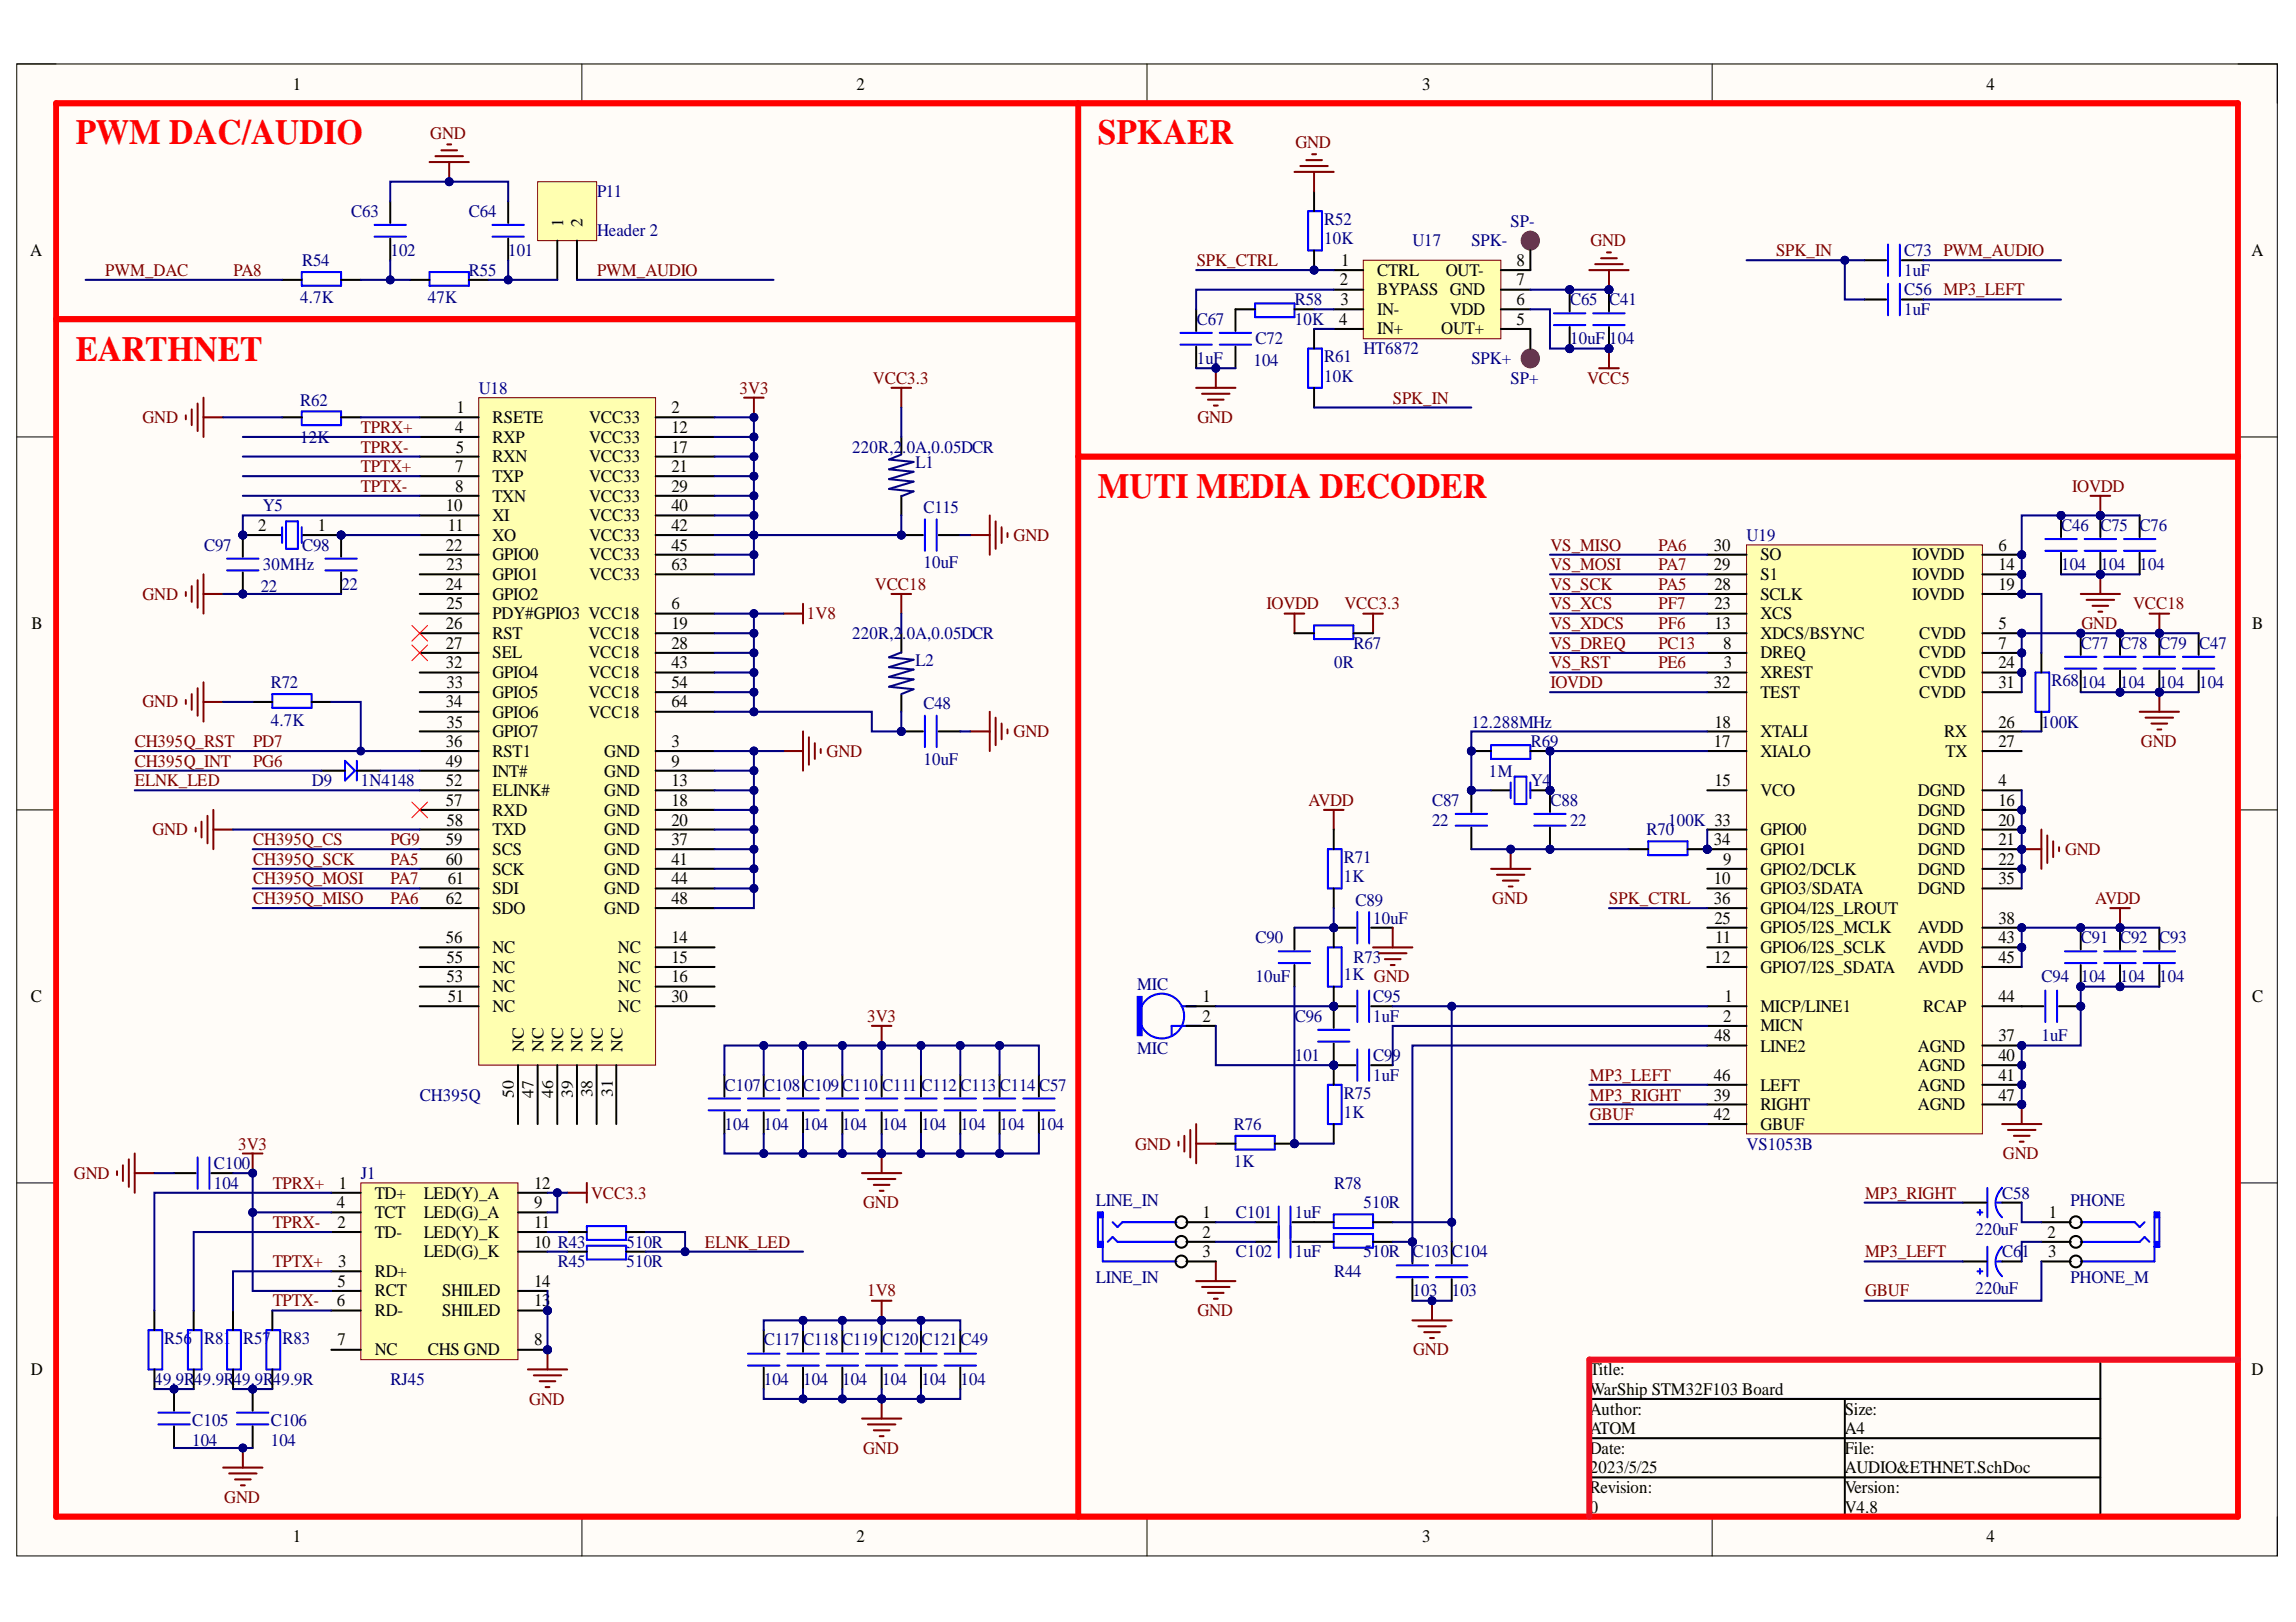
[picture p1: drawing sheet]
<svg xmlns="http://www.w3.org/2000/svg" width="297mm" height="210mm" viewBox="0 0 297 210" stroke-linecap="round" stroke-linejoin="round" font-family="sans-serif">
<defs><g id="words">
<g font-size="4.6" fill="#f00">
<text x="9.8" y="18.7">PWM DAC/AUDIO</text>
<text x="142" y="18.7">SPKAER</text>
<text x="9.8" y="46.7">EARTHNET</text>
<text x="142" y="64.4">MUTI MEDIA DECODER</text>
</g>
<g font-size="2.3">
<text x="37.9" y="11.6">1</text>
<text x="110.8" y="11.6">2</text>
<text x="184" y="11.6">3</text>
<text x="257" y="11.6">4</text>
<text x="3.9" y="33.1">A</text>
<text x="173.5" y="34.4">1</text>
<text x="178.2" y="35.7">CTRL</text>
<text x="187.1" y="35.7">OUT-</text>
<text x="196.2" y="34.4">8</text>
<text x="291.3" y="33.1">A</text>
<text x="173.3" y="36.9">2</text>
<text x="173.4" y="39.5">3</text>
<text x="178.2" y="38.2">BYPASS GND</text>
<text x="178.2" y="40.7">IN-</text>
<text x="187.6" y="40.7">VDD</text>
<text x="196.2" y="39.5">6</text>
<text x="196.2" y="36.9">7</text>
<text x="173.3" y="42">4</text>
<text x="178.2" y="43.3">IN+</text>
<text x="186.5" y="43.3">OUT+</text>
<text x="196.2" y="42">5</text>
<text x="59.1" y="53.5">1</text>
<text x="86.9" y="53.5">2</text>
<text x="58.9" y="56">4</text>
<text x="59" y="58.6">5</text>
<text x="63.7" y="54.8">RSETE</text>
<text x="63.7" y="57.3">RXP</text>
<text x="63.7" y="59.8">RXN</text>
<text x="76.2" y="54.8">VCC33</text>
<text x="76.2" y="57.3">VCC33</text>
<text x="76.2" y="59.8">VCC33</text>
<text x="86.9" y="56">12</text>
<text x="86.9" y="58.6">17</text>
<text x="58.9" y="61.1">7</text>
<text x="58.9" y="63.6">8</text>
<text x="63.7" y="62.4">TXP</text>
<text x="63.7" y="64.9">TXN</text>
<text x="76.2" y="62.4">VCC33</text>
<text x="76.2" y="64.9">VCC33</text>
<text x="86.9" y="61.1">21</text>
<text x="86.9" y="63.6">29</text>
<text x="33.4" y="68.7">2</text>
<text x="41.1" y="68.7">1</text>
<text x="57.7" y="66.2">10</text>
<text x="57.7" y="71.3">22</text>
<text x="58" y="68.7">11</text>
<text x="63.7" y="67.5">XI</text>
<text x="63.7" y="70">XO</text>
<text x="76.2" y="67.5">VCC33</text>
<text x="76.2" y="70">VCC33</text>
<text x="86.9" y="66.2">40</text>
<text x="86.9" y="68.7">42</text>
<text x="86.9" y="71.3">45</text>
<text x="221.7" y="71.3">30</text>
<text x="258.5" y="71.3">6</text>
<text x="57.7" y="76.3">24</text>
<text x="57.8" y="73.8">23</text>
<text x="63.7" y="72.5">GPIO0</text>
<text x="63.7" y="75.1">GPIO1</text>
<text x="63.7" y="77.6">GPIO2</text>
<text x="76.2" y="72.5">VCC33</text>
<text x="76.2" y="75.1">VCC33</text>
<text x="86.9" y="73.8">63</text>
<text x="221.7" y="73.8">29</text>
<text x="221.8" y="76.3">28</text>
<text x="227.7" y="77.6">SCLK</text>
<text x="227.7" y="75.1">S1</text>
<text x="227.7" y="72.5">SO</text>
<text x="247.4" y="72.5">IOVDD</text>
<text x="247.4" y="75.1">IOVDD</text>
<text x="247.4" y="77.6">IOVDD</text>
<text x="258.5" y="73.8">14</text>
<text x="258.5" y="76.3">19</text>
<text x="4.1" y="81.4">B</text>
<text x="57.7" y="81.4">26</text>
<text x="57.7" y="83.9">27</text>
<text x="57.8" y="78.9">25</text>
<text x="63.7" y="80.1">PDY#GPIO3 VCC18</text>
<text x="63.7" y="82.7">RST</text>
<text x="76.1" y="82.7">VCC18</text>
<text x="86.9" y="78.9">6</text>
<text x="86.9" y="81.4">19</text>
<text x="86.9" y="83.9">28</text>
<text x="221.8" y="81.4">13</text>
<text x="221.8" y="78.9">23</text>
<text x="222.9" y="83.9">8</text>
<text x="227.7" y="82.7">XDCS/BSYNC</text>
<text x="227.7" y="80.1">XCS</text>
<text x="248.3" y="82.7">CVDD</text>
<text x="258.5" y="81.4">5</text>
<text x="258.5" y="83.9">7</text>
<text x="291.4" y="81.4">B</text>
<text x="57.7" y="86.5">32</text>
<text x="57.8" y="89">33</text>
<text x="63.7" y="85.2">SEL</text>
<text x="63.7" y="87.7">GPIO4</text>
<text x="76.1" y="85.2">VCC18</text>
<text x="76.1" y="87.7">VCC18</text>
<text x="86.9" y="86.5">43</text>
<text x="86.9" y="89">54</text>
<text x="221.7" y="89">32</text>
<text x="223" y="86.5">3</text>
<text x="227.7" y="87.7">XREST</text>
<text x="227.7" y="85.2">DREQ</text>
<text x="248.3" y="85.2">CVDD</text>
<text x="248.3" y="87.7">CVDD</text>
<text x="258.5" y="86.5">24</text>
<text x="258.5" y="89">31</text>
<text x="57.7" y="91.5">34</text>
<text x="57.8" y="94.2">35</text>
<text x="63.7" y="90.3">GPIO5</text>
<text x="63.7" y="92.9">GPIO6</text>
<text x="63.7" y="95.4">GPIO7</text>
<text x="76.1" y="90.3">VCC18</text>
<text x="76.1" y="92.9">VCC18</text>
<text x="86.9" y="91.5">64</text>
<text x="221.8" y="94.2">18</text>
<text x="227.7" y="95.4">XTALI</text>
<text x="227.7" y="90.3">TEST</text>
<text x="248.3" y="90.3">CVDD</text>
<text x="251.5" y="95.4">RX</text>
<text x="258.5" y="94.2">26</text>
<text x="57.7" y="96.7">36</text>
<text x="57.7" y="99.2">49</text>
<text x="57.7" y="101.8">52</text>
<text x="63.7" y="98">RST1</text>
<text x="63.7" y="100.5">INT#</text>
<text x="78.2" y="98">GND</text>
<text x="78.2" y="100.5">GND</text>
<text x="86.9" y="96.7">3</text>
<text x="86.9" y="99.2">9</text>
<text x="86.9" y="101.8">13</text>
<text x="221.7" y="96.7">17</text>
<text x="221.8" y="101.8">15</text>
<text x="227.7" y="98">XIALO</text>
<text x="251.7" y="98">TX</text>
<text x="258.5" y="101.8">4</text>
<text x="258.5" y="96.7">27</text>
<text x="57.7" y="104.3">57</text>
<text x="57.8" y="106.8">58</text>
<text x="63.7" y="103">ELINK#</text>
<text x="63.7" y="105.6">RXD</text>
<text x="78.2" y="103">GND</text>
<text x="78.2" y="105.6">GND</text>
<text x="86.9" y="104.3">18</text>
<text x="86.9" y="106.8">20</text>
<text x="227.7" y="103">VCO</text>
<text x="248.1" y="103">DGND</text>
<text x="248.1" y="105.6">DGND</text>
<text x="258.5" y="104.3">16</text>
<text x="258.5" y="106.8">20</text>
<text x="57.7" y="109.4">59</text>
<text x="57.7" y="111.9">60</text>
<text x="63.7" y="108.1">TXD</text>
<text x="63.7" y="110.6">SCS</text>
<text x="63.7" y="113.2">SCK</text>
<text x="78.2" y="108.1">GND</text>
<text x="78.2" y="110.6">GND</text>
<text x="78.2" y="113.2">GND</text>
<text x="86.9" y="109.4">37</text>
<text x="86.9" y="111.9">41</text>
<text x="221.7" y="109.4">34</text>
<text x="222.9" y="111.9">9</text>
<text x="227.7" y="113.2">GPIO2/DCLK</text>
<text x="227.7" y="108.1">GPIO0</text>
<text x="227.7" y="110.6">GPIO1</text>
<text x="248.1" y="108.1">DGND</text>
<text x="248.1" y="110.6">DGND</text>
<text x="248.1" y="113.2">DGND</text>
<text x="258.5" y="109.4">21</text>
<text x="258.5" y="111.9">22</text>
<text x="57.7" y="117">62</text>
<text x="58" y="114.4">61</text>
<text x="63.7" y="115.7">SDI</text>
<text x="63.7" y="118.2">SDO</text>
<text x="78.2" y="115.7">GND</text>
<text x="78.2" y="118.2">GND</text>
<text x="86.9" y="114.4">44</text>
<text x="86.9" y="117">48</text>
<text x="221.7" y="114.4">10</text>
<text x="221.7" y="117">36</text>
<text x="221.8" y="119.5">25</text>
<text x="227.7" y="115.7">GPIO3/SDATA</text>
<text x="227.7" y="118.2">GPIO4/I2S_LROUT</text>
<text x="248.1" y="115.7">DGND</text>
<text x="258.5" y="114.4">35</text>
<text x="258.5" y="119.5">38</text>
<text x="57.7" y="122.1">56</text>
<text x="57.8" y="124.6">55</text>
<text x="63.7" y="125.9">NC</text>
<text x="63.7" y="123.3">NC</text>
<text x="79.9" y="123.3">NC</text>
<text x="79.9" y="125.9">NC</text>
<text x="86.9" y="122.1">14</text>
<text x="86.9" y="124.6">15</text>
<text x="221.7" y="124.6">12</text>
<text x="221.9" y="122.1">11</text>
<text x="227.7" y="123.3">GPIO6/I2S_SCLK</text>
<text x="227.7" y="125.9">GPIO7/I2S_SDATA</text>
<text x="227.7" y="120.8">GPIO5/I2S_MCLK</text>
<text x="248.1" y="120.8">AVDD</text>
<text x="248.1" y="123.3">AVDD</text>
<text x="248.1" y="125.9">AVDD</text>
<text x="258.5" y="122.1">43</text>
<text x="258.5" y="124.6">45</text>
<text x="4" y="129.7">C</text>
<text x="57.8" y="127.1">53</text>
<text x="58" y="129.7">51</text>
<text x="63.7" y="130.9">NC</text>
<text x="63.7" y="128.4">NC</text>
<text x="79.9" y="128.4">NC</text>
<text x="79.9" y="130.9">NC</text>
<text x="86.9" y="127.1">16</text>
<text x="86.9" y="129.7">30</text>
<text x="155.6" y="129.7">1</text>
<text x="223.1" y="129.7">1</text>
<text x="227.7" y="130.9">MICP/LINE1</text>
<text x="248.8" y="130.9">RCAP</text>
<text x="258.5" y="129.7">44</text>
<text x="291.4" y="129.7">C</text>
<text x="155.6" y="132.2">2</text>
<text x="221.8" y="134.7">48</text>
<text x="222.9" y="132.2">2</text>
<text x="227.7" y="133.5">MICN</text>
<text x="227.7" y="136.1">LINE2</text>
<text x="248.1" y="136.1">AGND</text>
<text x="258.5" y="134.7">37</text>
<text x="258.5" y="137.4">40</text>
<text x="221.7" y="142.4">39</text>
<text x="221.7" y="139.9">46</text>
<text x="227.7" y="143.7">RIGHT</text>
<text x="227.7" y="141.2">LEFT</text>
<text x="248.1" y="138.6">AGND</text>
<text x="248.1" y="141.2">AGND</text>
<text x="248.1" y="143.7">AGND</text>
<text x="258.5" y="139.9">41</text>
<text x="258.5" y="142.4">47</text>
<text x="221.7" y="145">42</text>
<text x="227.7" y="146.2">GBUF</text>
<text x="43.8" y="153.8">1</text>
<text x="48.5" y="155.1">TD+</text>
<text x="54.8" y="155.1">LED(Y)_A</text>
<text x="69.1" y="153.8">12</text>
<text x="43.6" y="156.4">4</text>
<text x="43.7" y="158.9">2</text>
<text x="48.5" y="160.2">TD-</text>
<text x="48.5" y="157.6">TCT</text>
<text x="54.8" y="157.6">LED(G)_A</text>
<text x="54.8" y="160.2">LED(Y)_K</text>
<text x="69.1" y="156.4">9</text>
<text x="69.1" y="161.4">10 R43</text>
<text x="69.1" y="158.9">11</text>
<text x="155.6" y="157.6">1</text>
<text x="155.6" y="160.2">2</text>
<text x="264.9" y="160.2">2</text>
<text x="265.1" y="157.6">1</text>
<text x="43.7" y="166.5">5</text>
<text x="43.7" y="164">3</text>
<text x="48.5" y="165.2">RD+</text>
<text x="48.5" y="167.8">RCT</text>
<text x="54.8" y="162.7">LED(G)_K</text>
<text x="57.2" y="167.8">SHILED</text>
<text x="69.1" y="166.5">14</text>
<text x="155.6" y="162.7">3</text>
<text x="265" y="162.7">3</text>
<text x="43.6" y="169">6</text>
<text x="48.5" y="170.3">RD-</text>
<text x="57.2" y="170.3">SHILED</text>
<text x="69.1" y="169">13</text>
<text x="4" y="177.9">D</text>
<text x="43.7" y="174.1">7</text>
<text x="48.5" y="175.4">NC</text>
<text x="55.3" y="175.4">CHS GND</text>
<text x="69.1" y="174.1">8</text>
<text x="205.7" y="177.9">Title:</text>
<text x="291.3" y="177.9">D</text>
<text x="205.7" y="183.1">Author:</text>
<text x="205.7" y="180.5">WarShip STM32F103 Board</text>
<text x="205.7" y="185.6">ATOM</text>
<text x="238.7" y="183.1">Size:</text>
<text x="238.7" y="185.6">A4</text>
<text x="205.7" y="188.1">Date:</text>
<text x="205.7" y="190.7">2023/5/25</text>
<text x="238.7" y="188.1">File:</text>
<text x="238.7" y="190.7">AUDIO&amp;ETHNET.SchDoc</text>
<text x="205.7" y="193.2">Revision:</text>
<text x="205.7" y="195.8">0</text>
<text x="238.7" y="193.2">Version:</text>
<text x="238.7" y="195.8">V4.8</text>
<text x="37.9" y="199.6">1</text>
<text x="110.8" y="199.6">2</text>
<text x="184" y="199.6">3</text>
<text x="257" y="199.6">4</text>
</g>
<g font-size="2.3" fill="#800000">
<text x="55.7" y="17.9">GND</text>
<text x="167.6" y="19.2">GND</text>
<text x="13.6" y="35.7">PWM_DAC</text>
<text x="30.2" y="35.7">PA8</text>
<text x="77.2" y="35.7">PWM_AUDIO</text>
<text x="154.8" y="34.4">SPK_CTRL</text>
<text x="205.7" y="31.9">GND</text>
<text x="229.8" y="33.1">SPK_IN</text>
<text x="95.7" y="51">3V3</text>
<text x="112.9" y="49.7">VCC3.3</text>
<text x="180.2" y="52.2">SPK_IN</text>
<text x="205.3" y="49.7">VCC5</text>
<text x="18.4" y="54.8">GND</text>
<text x="46.7" y="56">TPRX+</text>
<text x="46.7" y="58.6">TPRX-</text>
<text x="154.9" y="54.8">GND</text>
<text x="46.7" y="61.1">TPTX+</text>
<text x="46.7" y="63.6">TPTX-</text>
<text x="268.1" y="63.6">IOVDD</text>
<text x="131.1" y="70">GND</text>
<text x="200.6" y="71.3">VS_MISO</text>
<text x="214.5" y="71.3">PA6</text>
<text x="18.4" y="77.6">GND</text>
<text x="113.2" y="76.3">VCC18</text>
<text x="200.6" y="76.3">VS_SCK</text>
<text x="200.6" y="73.8">VS_MOSI</text>
<text x="214.5" y="76.3">PA5</text>
<text x="214.5" y="73.8">PA7</text>
<text x="104.4" y="80.1">1V8</text>
<text x="163.9" y="78.9">IOVDD</text>
<text x="173.9" y="78.9">VCC3.3</text>
<text x="200.6" y="81.4">VS_XDCS</text>
<text x="200.6" y="78.9">VS_XCS</text>
<text x="200.6" y="83.9">VS_DREQ</text>
<text x="214.5" y="81.4">PF6</text>
<text x="214.5" y="78.9">PF7</text>
<text x="214.5" y="83.9">PC13</text>
<text x="269.3" y="81.4">GND</text>
<text x="276" y="78.9">VCC18</text>
<text x="200.6" y="89">IOVDD</text>
<text x="200.6" y="86.5">VS_RST</text>
<text x="214.5" y="86.5">PE6</text>
<text x="18.4" y="91.5">GND</text>
<text x="131.1" y="95.4">GND</text>
<text x="17.4" y="99.2">CH395Q_INT</text>
<text x="17.4" y="96.7">CH395Q_RST</text>
<text x="17.4" y="101.8">ELNK_LED</text>
<text x="32.7" y="96.7">PD7</text>
<text x="32.7" y="99.2">PG6</text>
<text x="106.9" y="98">GND</text>
<text x="277" y="96.7">GND</text>
<text x="169.3" y="104.3">AVDD</text>
<text x="19.7" y="108.1">GND</text>
<text x="32.7" y="109.4">CH395Q_CS</text>
<text x="32.7" y="111.9">CH395Q_SCK</text>
<text x="50.5" y="109.4">PG9</text>
<text x="50.5" y="111.9">PA5</text>
<text x="267.2" y="110.6">GND</text>
<text x="32.7" y="114.4">CH395Q_MOSI</text>
<text x="32.7" y="117">CH395Q_MISO</text>
<text x="50.5" y="117">PA6</text>
<text x="50.5" y="114.4">PA7</text>
<text x="193.1" y="117">GND</text>
<text x="208.2" y="117">SPK_CTRL</text>
<text x="271.1" y="117">AVDD</text>
<text x="112.2" y="132.2">3V3</text>
<text x="205.7" y="139.9">MP3_LEFT</text>
<text x="205.7" y="142.4">MP3_RIGHT</text>
<text x="30.8" y="148.8">3V3</text>
<text x="146.9" y="148.8">GND</text>
<text x="205.7" y="145">GBUF</text>
<text x="9.6" y="152.6">GND</text>
<text x="35.3" y="153.8">TPRX+</text>
<text x="76.5" y="155.1">VCC3.3</text>
<text x="241.3" y="155.1">MP3_RIGHT</text>
<text x="259.1" y="150">GND</text>
<text x="35.3" y="158.9">TPRX-</text>
<text x="91.2" y="161.4">ELNK_LED</text>
<text x="111.7" y="156.4">GND</text>
<text x="35.3" y="164">TPTX+</text>
<text x="112.2" y="167.8">1V8</text>
<text x="241.3" y="162.7">MP3_LEFT</text>
<text x="241.3" y="167.8">GBUF</text>
<text x="35.3" y="169">TPTX-</text>
<text x="154.9" y="170.3">GND</text>
<text x="182.8" y="175.4">GND</text>
<text x="68.4" y="181.8">GND</text>
<text x="111.7" y="188.1">GND</text>
<text x="29" y="194.5">GND</text>
</g>
<g font-size="2.3" fill="#000080">
<text x="45.4" y="28.1">C63</text>
<text x="60.7" y="28.1">C64</text>
<text x="77.2" y="25.5">P11</text>
<text x="171.3" y="29.1">R52</text>
<text x="195.4" y="29.3">SP-</text>
<text x="39.1" y="34.4">R54</text>
<text x="50.5" y="33.1">102</text>
<text x="60.7" y="35.7">R55</text>
<text x="65.7" y="33.1">101</text>
<text x="77.2" y="30.6">Header 2</text>
<text x="171.3" y="31.6">10K</text>
<text x="182.7" y="31.9">U17</text>
<text x="190.4" y="31.9">SPK-</text>
<text x="246.4" y="33.1">C73 PWM_AUDIO</text>
<text x="246.4" y="35.7">1uF</text>
<text x="38.8" y="39.2">4.7K</text>
<text x="55.3" y="39.2">47K</text>
<text x="167.5" y="39.5">R58</text>
<text x="203.1" y="39.5">C65</text>
<text x="208.2" y="39.5">C41</text>
<text x="246.4" y="38.2">C56 MP3_LEFT</text>
<text x="246.4" y="40.7">1uF</text>
<text x="154.8" y="42">C67</text>
<text x="154.8" y="47.1">1uF</text>
<text x="162.2" y="47.3">104</text>
<text x="162.4" y="44.5">C72</text>
<text x="167.5" y="42">10K</text>
<text x="171.3" y="46.8">R61</text>
<text x="176.4" y="45.8">HT6872</text>
<text x="190.4" y="47.1">SPK+</text>
<text x="203.1" y="44.5">10uF</text>
<text x="208.2" y="44.5">104</text>
<text x="38.8" y="52.5">R62</text>
<text x="61.9" y="51">U18</text>
<text x="171.3" y="49.5">10K</text>
<text x="195.4" y="49.7">SP+</text>
<text x="38.8" y="57.3">12K</text>
<text x="110.2" y="58.6">220R,2</text>
<text x="116.7" y="58.6">.0A,0.05DCR</text>
<text x="118.4" y="60.6">L1</text>
<text x="26.4" y="71.3">C97</text>
<text x="34" y="66.2">Y5</text>
<text x="39.1" y="71.3">C98</text>
<text x="119.5" y="66.4">C115</text>
<text x="226" y="70">U19</text>
<text x="266.7" y="68.7">C46</text>
<text x="271.7" y="68.7">C75 C76</text>
<text x="33.8" y="76.6">22</text>
<text x="34" y="73.8">30MHz</text>
<text x="44.2" y="76.3">22</text>
<text x="119.5" y="73.5">10uF</text>
<text x="266.7" y="73.8">104</text>
<text x="271.7" y="73.8">104</text>
<text x="276.8" y="73.8">104</text>
<text x="110.2" y="82.7">220R,2</text>
<text x="116.7" y="82.7">.0A,0.05DCR</text>
<text x="175.1" y="83.9">R67</text>
<text x="269.2" y="83.9">C77</text>
<text x="274.3" y="83.9">C78 C79</text>
<text x="284.5" y="83.9">C47</text>
<text x="35" y="89">R72</text>
<text x="118.4" y="86.2">L2</text>
<text x="172.6" y="86.5">0R</text>
<text x="265.4" y="88.8">R68</text>
<text x="269.2" y="89">104</text>
<text x="274.3" y="89">104</text>
<text x="279.3" y="89">104</text>
<text x="284.5" y="89">104</text>
<text x="35" y="93.9">4.7K</text>
<text x="119.5" y="91.8">C48</text>
<text x="190.4" y="94.2">12.288MHz</text>
<text x="264.1" y="94.2">100K</text>
<text x="40.4" y="101.8">D9</text>
<text x="46.7" y="101.8">1N4148</text>
<text x="119.5" y="99">10uF</text>
<text x="192.6" y="100.5">1M</text>
<text x="198" y="96.7">R69</text>
<text x="198" y="101.8">Y4</text>
<text x="185.3" y="104.3">C87</text>
<text x="185.3" y="106.8">22</text>
<text x="200.6" y="104.3">C88</text>
<text x="203.1" y="106.8">22</text>
<text x="215.8" y="106.8">100K 33</text>
<text x="173.9" y="111.7">R71</text>
<text x="213" y="108.1">R70</text>
<text x="173.9" y="114.2">1K</text>
<text x="175.4" y="117.2">C89</text>
<text x="177.7" y="119.5">10uF</text>
<text x="162.4" y="122.1">C90</text>
<text x="175.1" y="124.6">R73</text>
<text x="269.2" y="122.1">C91</text>
<text x="274.3" y="122.1">C92 C93</text>
<text x="147.1" y="128.1">MIC</text>
<text x="162.4" y="127.1">10uF</text>
<text x="173.9" y="126.9">1K GND</text>
<text x="177.7" y="129.7">C95</text>
<text x="264.1" y="127.1">C94</text>
<text x="269.2" y="127.1">104</text>
<text x="274.3" y="127.1">104</text>
<text x="279.3" y="127.1">104</text>
<text x="147.1" y="136.4">MIC</text>
<text x="167.5" y="132.2">C96</text>
<text x="167.5" y="137.4">101</text>
<text x="177.7" y="132.2">1uF</text>
<text x="177.7" y="137.4">C99</text>
<text x="264.1" y="134.7">1uF</text>
<text x="54.3" y="142.4">CH395Q</text>
<text x="93.7" y="141.2">C107</text>
<text x="98.8" y="141.2">C108</text>
<text x="103.9" y="141.2">C109C110</text>
<text x="114.1" y="141.2">C111</text>
<text x="119.2" y="141.2">C112</text>
<text x="124.3" y="141.2">C113</text>
<text x="129.4" y="141.2">C114</text>
<text x="134.4" y="141.2">C57</text>
<text x="173.9" y="142.2">R75</text>
<text x="177.7" y="139.9">1uF</text>
<text x="93.7" y="146.2">104</text>
<text x="98.8" y="146.2">104</text>
<text x="103.9" y="146.2">104</text>
<text x="109" y="146.2">104</text>
<text x="114.1" y="146.2">104</text>
<text x="119.2" y="146.2">104</text>
<text x="124.3" y="146.2">104</text>
<text x="129.4" y="146.2">104</text>
<text x="134.4" y="146.2">104</text>
<text x="159.6" y="146.2">R76</text>
<text x="173.9" y="144.7">1K</text>
<text x="226" y="148.8">VS1053B</text>
<text x="27.7" y="151.3">C100</text>
<text x="27.7" y="153.8">104</text>
<text x="46.7" y="152.6">J1</text>
<text x="159.6" y="151">1K</text>
<text x="172.6" y="153.8">R78</text>
<text x="259" y="155.1">C58</text>
<text x="81" y="161.4">510R</text>
<text x="141.8" y="156.1">LINE_IN</text>
<text x="159.9" y="157.6">C101</text>
<text x="167.5" y="157.6">1uF</text>
<text x="176.4" y="156.4">510R</text>
<text x="255.6" y="159.8">220uF</text>
<text x="267.8" y="156.1">PHONE</text>
<text x="72.2" y="164">R45</text>
<text x="81" y="164">510R</text>
<text x="141.8" y="166">LINE_IN</text>
<text x="159.9" y="162.7">C102</text>
<text x="167.5" y="162.7">1uF</text>
<text x="172.6" y="165.2">R44</text>
<text x="176.4" y="162.7">510R</text>
<text x="182.7" y="162.7">C103C104</text>
<text x="182.7" y="167.8">103</text>
<text x="187.8" y="167.8">103</text>
<text x="255.6" y="167.4">220uF</text>
<text x="259" y="162.7">C61</text>
<text x="267.8" y="166">PHONE_M</text>
<text x="21.2" y="173.9">R56</text>
<text x="26.4" y="173.9">R81</text>
<text x="31.5" y="173.9">R57</text>
<text x="36.5" y="173.9">R83</text>
<text x="20" y="179.3">49.9R</text>
<text x="25.1" y="179.3">49.9R</text>
<text x="30.2" y="179.3">49.9R</text>
<text x="35.3" y="179.3">49.9R</text>
<text x="50.5" y="179.3">RJ45</text>
<text x="98.8" y="174.1">C117</text>
<text x="98.8" y="179.3">104</text>
<text x="103.9" y="174.1">C118 C119</text>
<text x="103.9" y="179.3">104</text>
<text x="109" y="179.3">104</text>
<text x="114.1" y="174.1">C120</text>
<text x="114.1" y="179.3">104</text>
<text x="119.2" y="174.1">C121</text>
<text x="119.2" y="179.3">104</text>
<text x="124.3" y="174.1">C49</text>
<text x="124.3" y="179.3">104</text>
<text x="24.9" y="184.6">C105</text>
<text x="35" y="184.6">C106</text>
<text x="24.9" y="187.1">104</text>
<text x="35" y="187.1">104</text>
</g>
<g font-size="2.2">
<text x="72.8" y="29.3" transform="rotate(-90 72.8 29.3)">1</text>
<text x="75.4" y="29.3" transform="rotate(-90 75.4 29.3)">2</text>
<text x="67.8" y="136.1" transform="rotate(-90 67.8 136.1)">NC</text>
<text x="70.3" y="136.1" transform="rotate(-90 70.3 136.1)">NC</text>
<text x="72.8" y="136.1" transform="rotate(-90 72.8 136.1)">NC</text>
<text x="75.4" y="136.1" transform="rotate(-90 75.4 136.1)">NC</text>
<text x="78" y="136.1" transform="rotate(-90 78 136.1)">NC</text>
<text x="80.5" y="136.1" transform="rotate(-90 80.5 136.1)">NC</text>
<text x="66.5" y="142.1" transform="rotate(-90 66.5 142.1)">50</text>
<text x="69" y="142.1" transform="rotate(-90 69 142.1)">47</text>
<text x="71.6" y="142.1" transform="rotate(-90 71.6 142.1)">46</text>
<text x="74.1" y="142.1" transform="rotate(-90 74.1 142.1)">39</text>
<text x="76.6" y="142" transform="rotate(-90 76.6 142)">38</text>
<text x="79.3" y="141.9" transform="rotate(-90 79.3 141.9)">31</text>
</g>
</g></defs>
<path d="M2.2 8.3h292.4v193.1h-292.4z" fill-rule="evenodd" fill="#fffcf8"/>
<path d="M2.2 8.3h292.4v193.1h-292.4z" fill="none" stroke="#000" stroke-width=".13"/>
<path d="M7.3 13.4h282.2v182.9h-282.2z" fill-rule="evenodd" fill="#fffcf8"/>
<g fill="none" stroke="#000" stroke-width=".13">
<path d="M2.2 8.3h5.1M7.3 13.4h282.2v182.9h-282.2zM75.3 8.3v5.1M148.4 8.3v5.1M221.5 8.3v5.1M289.5 8.3h5.1v5.1M2.2 56.5h5.1M289.5 56.6h5.1M2.2 104.8h5.1M289.5 104.8h5.1M2.2 153.1h5.1M289.5 153.1h5.1"/>
<path d="M75.3 196.3v5.1M148.4 196.3v5.1M221.5 196.3v5.1M294.6 196.3v5.1"/>
</g>
<path d="M205.6 176h83.9v20.3h-83.9zM271.7 176v20.3M205.6 181h66.1M205.6 186.1h66.1M205.6 191.2h66.1M238.7 181v15.3" fill="none" stroke="#000" stroke-width=".26"/>
<circle cx="190.4" cy="102.3" r=".51" fill="#000080"/>
<circle cx="190.4" cy="102.3" r=".51" fill="none" stroke="#000080" stroke-width=".13"/>
<path d="M188.3 106.8h4.1M188.3 105.3h4.1" fill="none" stroke="#00f" stroke-width=".26"/>
<path d="M190.4 102.3v2.8M190.4 107.1v2.8" fill="none" stroke="#000" stroke-width=".26"/>
<circle cx="190.4" cy="102.3" r=".51" fill="#000080"/>
<circle cx="190.4" cy="102.3" r=".51" fill="none" stroke="#000080" stroke-width=".13"/>
<circle cx="200.5" cy="109.9" r=".51" fill="#000080"/>
<circle cx="200.5" cy="109.9" r=".51" fill="none" stroke="#000080" stroke-width=".13"/>
<circle cx="200.5" cy="102.3" r=".51" fill="#000080"/>
<circle cx="200.5" cy="102.3" r=".51" fill="none" stroke="#000080" stroke-width=".13"/>
<path d="M198.5 106.8h4.1M198.5 105.3h4.1" fill="none" stroke="#00f" stroke-width=".26"/>
<path d="M200.5 107.1v2.8" fill="none" stroke="#000" stroke-width=".26"/>
<circle cx="200.5" cy="109.9" r=".51" fill="#000080"/>
<circle cx="200.5" cy="109.9" r=".51" fill="none" stroke="#000080" stroke-width=".13"/>
<path d="M200.5 102.3v2.8" fill="none" stroke="#000" stroke-width=".26"/>
<circle cx="200.5" cy="102.3" r=".51" fill="#000080"/>
<circle cx="200.5" cy="102.3" r=".51" fill="none" stroke="#000080" stroke-width=".13"/>
<circle cx="190.4" cy="97.2" r=".51" fill="#000080"/>
<circle cx="190.4" cy="97.2" r=".51" fill="none" stroke="#000080" stroke-width=".13"/>
<circle cx="200.5" cy="97.2" r=".51" fill="#000080"/>
<circle cx="200.5" cy="97.2" r=".51" fill="none" stroke="#000080" stroke-width=".13"/>
<path d="M192.9 96.4h5.1v1.8h-5.1z" fill="none" stroke="#00f" stroke-width=".26"/>
<path d="M190.4 97.2h2.5" fill="none" stroke="#000" stroke-width=".26"/>
<circle cx="190.4" cy="97.2" r=".51" fill="#000080"/>
<circle cx="190.4" cy="97.2" r=".51" fill="none" stroke="#000080" stroke-width=".13"/>
<path d="M198 97.2h2.5" fill="none" stroke="#000" stroke-width=".26"/>
<circle cx="200.5" cy="97.2" r=".51" fill="#000080"/>
<circle cx="200.5" cy="97.2" r=".51" fill="none" stroke="#000080" stroke-width=".13"/>
<circle cx="200.5" cy="102.3" r=".51" fill="#000080"/>
<circle cx="200.5" cy="102.3" r=".51" fill="none" stroke="#000080" stroke-width=".13"/>
<path d="M198 102.3h2.5" fill="none" stroke="#000" stroke-width=".26"/>
<circle cx="200.5" cy="102.3" r=".51" fill="#000080"/>
<circle cx="200.5" cy="102.3" r=".51" fill="none" stroke="#000080" stroke-width=".13"/>
<path d="M192.9 102.3h2.5" fill="none" stroke="#000" stroke-width=".26"/>
<path d="M195.4 101.3v2M195.9 100.5h1.6v3.6h-1.6zM198 101.3v2" fill="none" stroke="#00f" stroke-width=".26"/>
<circle cx="269.2" cy="81.9" r=".51" fill="#000080"/>
<circle cx="269.2" cy="81.9" r=".51" fill="none" stroke="#000080" stroke-width=".13"/>
<path d="M267.1 85h4.1M267.1 86.5h4.1" fill="none" stroke="#00f" stroke-width=".26"/>
<path d="M269.2 81.9v2.8" fill="none" stroke="#000" stroke-width=".26"/>
<circle cx="269.2" cy="81.9" r=".51" fill="#000080"/>
<circle cx="269.2" cy="81.9" r=".51" fill="none" stroke="#000080" stroke-width=".13"/>
<path d="M269.2 86.8v2.8" fill="none" stroke="#000" stroke-width=".26"/>
<circle cx="274.3" cy="81.9" r=".51" fill="#000080"/>
<circle cx="274.3" cy="81.9" r=".51" fill="none" stroke="#000080" stroke-width=".13"/>
<circle cx="274.3" cy="89.6" r=".51" fill="#000080"/>
<circle cx="274.3" cy="89.6" r=".51" fill="none" stroke="#000080" stroke-width=".13"/>
<path d="M272.2 85h4.1M272.2 86.5h4.1" fill="none" stroke="#00f" stroke-width=".26"/>
<path d="M274.3 81.9v2.8" fill="none" stroke="#000" stroke-width=".26"/>
<circle cx="274.3" cy="81.9" r=".51" fill="#000080"/>
<circle cx="274.3" cy="81.9" r=".51" fill="none" stroke="#000080" stroke-width=".13"/>
<path d="M274.3 86.8v2.8" fill="none" stroke="#000" stroke-width=".26"/>
<circle cx="274.3" cy="89.6" r=".51" fill="#000080"/>
<circle cx="274.3" cy="89.6" r=".51" fill="none" stroke="#000080" stroke-width=".13"/>
<circle cx="279.4" cy="81.9" r=".51" fill="#000080"/>
<circle cx="279.4" cy="81.9" r=".51" fill="none" stroke="#000080" stroke-width=".13"/>
<circle cx="279.4" cy="89.6" r=".51" fill="#000080"/>
<circle cx="279.4" cy="89.6" r=".51" fill="none" stroke="#000080" stroke-width=".13"/>
<path d="M277.3 85h4.1M277.3 86.5h4.1" fill="none" stroke="#00f" stroke-width=".26"/>
<path d="M279.4 81.9v2.8" fill="none" stroke="#000" stroke-width=".26"/>
<circle cx="279.4" cy="81.9" r=".51" fill="#000080"/>
<circle cx="279.4" cy="81.9" r=".51" fill="none" stroke="#000080" stroke-width=".13"/>
<path d="M279.4 86.8v2.8" fill="none" stroke="#000" stroke-width=".26"/>
<circle cx="279.4" cy="89.6" r=".51" fill="#000080"/>
<circle cx="279.4" cy="89.6" r=".51" fill="none" stroke="#000080" stroke-width=".13"/>
<path d="M263.3 87h1.8v5.1h-1.8zM282.4 85h4.1M282.4 86.5h4.1" fill="none" stroke="#00f" stroke-width=".26"/>
<path d="M264.1 84.5v2.5M264.1 92.1v2.6M284.4 81.9v2.8M284.4 86.8v2.8" fill="none" stroke="#000" stroke-width=".26"/>
<circle cx="266.6" cy="66.7" r=".51" fill="#000080"/>
<circle cx="266.6" cy="66.7" r=".51" fill="none" stroke="#000080" stroke-width=".13"/>
<path d="M264.6 69.8h4.1M264.6 71.3h4.1" fill="none" stroke="#00f" stroke-width=".26"/>
<path d="M266.6 66.7v2.8" fill="none" stroke="#000" stroke-width=".26"/>
<circle cx="266.6" cy="66.7" r=".51" fill="#000080"/>
<circle cx="266.6" cy="66.7" r=".51" fill="none" stroke="#000080" stroke-width=".13"/>
<path d="M266.6 71.5v2.8" fill="none" stroke="#000" stroke-width=".26"/>
<circle cx="271.7" cy="66.7" r=".51" fill="#000080"/>
<circle cx="271.7" cy="66.7" r=".51" fill="none" stroke="#000080" stroke-width=".13"/>
<circle cx="271.7" cy="74.3" r=".51" fill="#000080"/>
<circle cx="271.7" cy="74.3" r=".51" fill="none" stroke="#000080" stroke-width=".13"/>
<path d="M269.7 69.8h4.1M269.7 71.3h4.1" fill="none" stroke="#00f" stroke-width=".26"/>
<path d="M271.7 66.7v2.8" fill="none" stroke="#000" stroke-width=".26"/>
<circle cx="271.7" cy="66.7" r=".51" fill="#000080"/>
<circle cx="271.7" cy="66.7" r=".51" fill="none" stroke="#000080" stroke-width=".13"/>
<path d="M271.7 71.5v2.8" fill="none" stroke="#000" stroke-width=".26"/>
<circle cx="271.7" cy="74.3" r=".51" fill="#000080"/>
<circle cx="271.7" cy="74.3" r=".51" fill="none" stroke="#000080" stroke-width=".13"/>
<path d="M274.8 69.8h4.1M274.8 71.3h4.1" fill="none" stroke="#00f" stroke-width=".26"/>
<path d="M276.8 66.7v2.8M276.8 71.5v2.8" fill="none" stroke="#000" stroke-width=".26"/>
<path d="M270.5 64.2h2.5M271.7 64.2v2.5" fill="none" stroke="#800000" stroke-width=".26"/>
<circle cx="271.7" cy="66.7" r=".51" fill="#000080"/>
<circle cx="271.7" cy="66.7" r=".51" fill="none" stroke="#000080" stroke-width=".13"/>
<path d="M278.1 79.4h2.5M279.4 79.4v2.5" fill="none" stroke="#800000" stroke-width=".26"/>
<circle cx="279.4" cy="81.9" r=".51" fill="#000080"/>
<circle cx="279.4" cy="81.9" r=".51" fill="none" stroke="#000080" stroke-width=".13"/>
<circle cx="269.2" cy="120.1" r=".51" fill="#000080"/>
<circle cx="269.2" cy="120.1" r=".51" fill="none" stroke="#000080" stroke-width=".13"/>
<circle cx="269.2" cy="127.7" r=".51" fill="#000080"/>
<circle cx="269.2" cy="127.7" r=".51" fill="none" stroke="#000080" stroke-width=".13"/>
<path d="M267.1 123.1h4.1M267.1 124.6h4.1" fill="none" stroke="#00f" stroke-width=".26"/>
<path d="M269.2 120.1v2.8" fill="none" stroke="#000" stroke-width=".26"/>
<circle cx="269.2" cy="120.1" r=".51" fill="#000080"/>
<circle cx="269.2" cy="120.1" r=".51" fill="none" stroke="#000080" stroke-width=".13"/>
<path d="M269.2 124.9v2.8" fill="none" stroke="#000" stroke-width=".26"/>
<circle cx="269.2" cy="127.7" r=".51" fill="#000080"/>
<circle cx="269.2" cy="127.7" r=".51" fill="none" stroke="#000080" stroke-width=".13"/>
<circle cx="274.3" cy="120.1" r=".51" fill="#000080"/>
<circle cx="274.3" cy="120.1" r=".51" fill="none" stroke="#000080" stroke-width=".13"/>
<circle cx="274.3" cy="127.7" r=".51" fill="#000080"/>
<circle cx="274.3" cy="127.7" r=".51" fill="none" stroke="#000080" stroke-width=".13"/>
<path d="M272.2 123.1h4.1M272.2 124.6h4.1" fill="none" stroke="#00f" stroke-width=".26"/>
<path d="M274.3 120.1v2.8" fill="none" stroke="#000" stroke-width=".26"/>
<circle cx="274.3" cy="120.1" r=".51" fill="#000080"/>
<circle cx="274.3" cy="120.1" r=".51" fill="none" stroke="#000080" stroke-width=".13"/>
<path d="M274.3 124.9v2.8" fill="none" stroke="#000" stroke-width=".26"/>
<circle cx="274.3" cy="127.7" r=".51" fill="#000080"/>
<circle cx="274.3" cy="127.7" r=".51" fill="none" stroke="#000080" stroke-width=".13"/>
<path d="M277.3 123.1h4.1M277.3 124.6h4.1" fill="none" stroke="#00f" stroke-width=".26"/>
<path d="M279.4 120.1v2.8M279.4 124.9v2.8" fill="none" stroke="#000" stroke-width=".26"/>
<path d="M273 117.5h2.5M274.3 117.5v2.6" fill="none" stroke="#800000" stroke-width=".26"/>
<circle cx="274.3" cy="120.1" r=".51" fill="#000080"/>
<circle cx="274.3" cy="120.1" r=".51" fill="none" stroke="#000080" stroke-width=".13"/>
<circle cx="220.9" cy="109.9" r=".51" fill="#000080"/>
<circle cx="220.9" cy="109.9" r=".51" fill="none" stroke="#000080" stroke-width=".13"/>
<path d="M213.2 108.9h5.1v1.8h-5.1z" fill="none" stroke="#00f" stroke-width=".26"/>
<path d="M218.3 109.9h2.6" fill="none" stroke="#000" stroke-width=".26"/>
<circle cx="220.9" cy="109.9" r=".51" fill="#000080"/>
<circle cx="220.9" cy="109.9" r=".51" fill="none" stroke="#000080" stroke-width=".13"/>
<path d="M210.7 109.9h2.5" fill="none" stroke="#000" stroke-width=".26"/>
<path d="M171.3 104.8h2.5M172.5 104.8v2.6" fill="none" stroke="#800000" stroke-width=".26"/>
<circle cx="167.5" cy="148" r=".51" fill="#000080"/>
<circle cx="167.5" cy="148" r=".51" fill="none" stroke="#000080" stroke-width=".13"/>
<path d="M159.8 147h5.1v1.8h-5.1z" fill="none" stroke="#00f" stroke-width=".26"/>
<path d="M164.9 148h2.6" fill="none" stroke="#000" stroke-width=".26"/>
<circle cx="167.5" cy="148" r=".51" fill="#000080"/>
<circle cx="167.5" cy="148" r=".51" fill="none" stroke="#000080" stroke-width=".13"/>
<path d="M157.3 148h2.5" fill="none" stroke="#000" stroke-width=".26"/>
<circle cx="172.5" cy="137.8" r=".51" fill="#000080"/>
<circle cx="172.6" cy="137.8" r=".51" fill="none" stroke="#000080" stroke-width=".13"/>
<path d="M171.8 140.4v5.1M171.8 140.4h1.8v5.1h-1.8" fill="none" stroke="#00f" stroke-width=".26"/>
<path d="M172.5 137.8v2.6M172.5 145.5v2.5" fill="none" stroke="#000" stroke-width=".26"/>
<circle cx="172.5" cy="137.8" r=".51" fill="#000080"/>
<circle cx="172.6" cy="137.8" r=".51" fill="none" stroke="#000080" stroke-width=".13"/>
<circle cx="172.5" cy="130.2" r=".51" fill="#000080"/>
<circle cx="172.6" cy="130.2" r=".51" fill="none" stroke="#000080" stroke-width=".13"/>
<circle cx="172.5" cy="120.1" r=".51" fill="#000080"/>
<circle cx="172.6" cy="120.1" r=".51" fill="none" stroke="#000080" stroke-width=".13"/>
<path d="M171.8 122.6v5.1M171.8 122.6h1.8v5.1h-1.8" fill="none" stroke="#00f" stroke-width=".26"/>
<path d="M172.5 127.7v2.5" fill="none" stroke="#000" stroke-width=".26"/>
<circle cx="172.5" cy="130.2" r=".51" fill="#000080"/>
<circle cx="172.6" cy="130.2" r=".51" fill="none" stroke="#000080" stroke-width=".13"/>
<path d="M172.5 120.1v2.5" fill="none" stroke="#000" stroke-width=".26"/>
<circle cx="172.5" cy="120.1" r=".51" fill="#000080"/>
<circle cx="172.6" cy="120.1" r=".51" fill="none" stroke="#000080" stroke-width=".13"/>
<path d="M171.8 109.9v5.1M171.8 109.9h1.8v5.1h-1.8" fill="none" stroke="#00f" stroke-width=".26"/>
<path d="M172.5 107.4v2.5M172.5 115v2.5" fill="none" stroke="#000" stroke-width=".26"/>
<circle cx="172.5" cy="137.8" r=".51" fill="#000080"/>
<circle cx="172.6" cy="137.8" r=".51" fill="none" stroke="#000080" stroke-width=".13"/>
<circle cx="172.5" cy="130.2" r=".51" fill="#000080"/>
<circle cx="172.6" cy="130.2" r=".51" fill="none" stroke="#000080" stroke-width=".13"/>
<path d="M170.5 134.8h4.1M170.5 133.3h4.1" fill="none" stroke="#00f" stroke-width=".26"/>
<path d="M172.5 135v2.8" fill="none" stroke="#000" stroke-width=".26"/>
<circle cx="172.5" cy="137.8" r=".51" fill="#000080"/>
<circle cx="172.6" cy="137.8" r=".51" fill="none" stroke="#000080" stroke-width=".13"/>
<path d="M172.5 130.2v2.8" fill="none" stroke="#000" stroke-width=".26"/>
<circle cx="172.5" cy="130.2" r=".51" fill="#000080"/>
<circle cx="172.6" cy="130.2" r=".51" fill="none" stroke="#000080" stroke-width=".13"/>
<circle cx="172.5" cy="130.2" r=".51" fill="#000080"/>
<circle cx="172.6" cy="130.2" r=".51" fill="none" stroke="#000080" stroke-width=".13"/>
<path d="M175.6 128.2v4.1M177.1 128.2v4.1" fill="none" stroke="#00f" stroke-width=".26"/>
<path d="M172.6 130.2h2.7M177.4 130.2h2.8" fill="none" stroke="#000" stroke-width=".26"/>
<circle cx="172.5" cy="130.2" r=".51" fill="#000080"/>
<circle cx="172.6" cy="130.2" r=".51" fill="none" stroke="#000080" stroke-width=".13"/>
<circle cx="172.5" cy="137.8" r=".51" fill="#000080"/>
<circle cx="172.6" cy="137.8" r=".51" fill="none" stroke="#000080" stroke-width=".13"/>
<path d="M175.6 135.8v4.1M177.1 135.8v4.1" fill="none" stroke="#00f" stroke-width=".26"/>
<path d="M172.6 137.8h2.7M177.4 137.8h2.8" fill="none" stroke="#000" stroke-width=".26"/>
<circle cx="172.5" cy="137.8" r=".51" fill="#000080"/>
<circle cx="172.6" cy="137.8" r=".51" fill="none" stroke="#000080" stroke-width=".13"/>
<path d="M165.4 156.1v6.6M167 156.1v6.6M172.5 157.1h5.1v1.8h-5zM172.5 159.7l.1 1.8h5v-1.8h-5" fill="none" stroke="#00f" stroke-width=".26"/>
<path d="M162.4 158.2h2.8M167.2 158.2h5.3M177.6 158.2h2.6M162.4 160.7h2.8M167.2 160.7h5.3M177.6 160.7h2.6" fill="none" stroke="#000" stroke-width=".26"/>
<circle cx="182.7" cy="160.7" r=".51" fill="#000080"/>
<circle cx="182.7" cy="160.7" r=".51" fill="none" stroke="#000080" stroke-width=".13"/>
<path d="M180.7 163.8h4.1M180.7 165.3h4.1" fill="none" stroke="#00f" stroke-width=".26"/>
<path d="M182.7 160.7v2.8" fill="none" stroke="#000" stroke-width=".26"/>
<circle cx="182.7" cy="160.7" r=".51" fill="#000080"/>
<circle cx="182.7" cy="160.7" r=".51" fill="none" stroke="#000080" stroke-width=".13"/>
<path d="M182.7 165.5v2.8M187.8 160.7v2.8M187.8 165.5v2.8" fill="none" stroke="#000" stroke-width=".26"/>
<path d="M185.8 163.8h4M185.8 165.3h4" fill="none" stroke="#00f" stroke-width=".26"/>
<circle cx="261.6" cy="81.9" r=".51" fill="#000080"/>
<circle cx="261.6" cy="81.9" r=".51" fill="none" stroke="#000080" stroke-width=".13"/>
<circle cx="261.6" cy="71.8" r=".51" fill="#000080"/>
<circle cx="261.6" cy="71.8" r=".51" fill="none" stroke="#000080" stroke-width=".13"/>
<circle cx="261.6" cy="84.5" r=".51" fill="#000080"/>
<circle cx="261.6" cy="84.5" r=".51" fill="none" stroke="#000080" stroke-width=".13"/>
<circle cx="261.6" cy="74.3" r=".51" fill="#000080"/>
<circle cx="261.6" cy="74.3" r=".51" fill="none" stroke="#000080" stroke-width=".13"/>
<circle cx="261.6" cy="104.8" r=".51" fill="#000080"/>
<circle cx="261.6" cy="104.8" r=".51" fill="none" stroke="#000080" stroke-width=".13"/>
<circle cx="261.6" cy="76.9" r=".51" fill="#000080"/>
<circle cx="261.6" cy="76.9" r=".51" fill="none" stroke="#000080" stroke-width=".13"/>
<circle cx="261.6" cy="107.4" r=".51" fill="#000080"/>
<circle cx="261.6" cy="107.4" r=".51" fill="none" stroke="#000080" stroke-width=".13"/>
<circle cx="261.6" cy="109.9" r=".51" fill="#000080"/>
<circle cx="261.6" cy="109.9" r=".51" fill="none" stroke="#000080" stroke-width=".13"/>
<circle cx="261.6" cy="112.4" r=".51" fill="#000080"/>
<circle cx="261.6" cy="112.4" r=".51" fill="none" stroke="#000080" stroke-width=".13"/>
<circle cx="261.6" cy="87" r=".51" fill="#000080"/>
<circle cx="261.6" cy="87" r=".51" fill="none" stroke="#000080" stroke-width=".13"/>
<circle cx="220.9" cy="109.9" r=".51" fill="#000080"/>
<circle cx="220.9" cy="109.9" r=".51" fill="none" stroke="#000080" stroke-width=".13"/>
<circle cx="261.6" cy="135.3" r=".51" fill="#000080"/>
<circle cx="261.6" cy="135.3" r=".51" fill="none" stroke="#000080" stroke-width=".13"/>
<circle cx="261.6" cy="120.1" r=".51" fill="#000080"/>
<circle cx="261.6" cy="120.1" r=".51" fill="none" stroke="#000080" stroke-width=".13"/>
<circle cx="261.6" cy="137.8" r=".51" fill="#000080"/>
<circle cx="261.6" cy="137.8" r=".51" fill="none" stroke="#000080" stroke-width=".13"/>
<circle cx="261.6" cy="140.4" r=".51" fill="#000080"/>
<circle cx="261.6" cy="140.4" r=".51" fill="none" stroke="#000080" stroke-width=".13"/>
<circle cx="261.6" cy="122.6" r=".51" fill="#000080"/>
<circle cx="261.6" cy="122.6" r=".51" fill="none" stroke="#000080" stroke-width=".13"/>
<circle cx="261.6" cy="142.9" r=".51" fill="#000080"/>
<circle cx="261.6" cy="142.9" r=".51" fill="none" stroke="#000080" stroke-width=".13"/>
<path d="M226 70.5h30.5v76.2h-30.5z" fill-rule="evenodd" fill="#ffffb0"/>
<path d="M226 70.5h30.5v76.2h-30.5z" fill="none" stroke="#800000" stroke-width=".13"/>
<path d="M220.9 87h5.1M256.5 81.9h5.1M256.5 102.3h5.1M220.9 130.2h5.1M220.9 132.8h5.1" fill="none" stroke="#000" stroke-width=".26"/>
<circle cx="261.6" cy="81.9" r=".51" fill="#000080"/>
<circle cx="261.6" cy="81.9" r=".51" fill="none" stroke="#000080" stroke-width=".13"/>
<path d="M256.5 71.8h5.1" fill="none" stroke="#000" stroke-width=".26"/>
<circle cx="261.6" cy="71.8" r=".51" fill="#000080"/>
<circle cx="261.6" cy="71.8" r=".51" fill="none" stroke="#000080" stroke-width=".13"/>
<path d="M256.5 84.5h5.1" fill="none" stroke="#000" stroke-width=".26"/>
<circle cx="261.6" cy="84.5" r=".51" fill="#000080"/>
<circle cx="261.6" cy="84.5" r=".51" fill="none" stroke="#000080" stroke-width=".13"/>
<path d="M256.5 74.3h5.1M220.9 84.5h5.1M220.9 81.9h5.1M220.9 112.4h5.1M220.9 115h5.1M220.9 122.6h5.1M220.9 125.1h5.1" fill="none" stroke="#000" stroke-width=".26"/>
<circle cx="261.6" cy="74.3" r=".51" fill="#000080"/>
<circle cx="261.6" cy="74.3" r=".51" fill="none" stroke="#000080" stroke-width=".13"/>
<path d="M220.9 102.3h5.1M256.5 104.8h5.1" fill="none" stroke="#000" stroke-width=".26"/>
<circle cx="261.6" cy="104.8" r=".51" fill="#000080"/>
<circle cx="261.6" cy="104.8" r=".51" fill="none" stroke="#000080" stroke-width=".13"/>
<path d="M256.5 76.9h5.1M220.9 97.2h5.1M220.9 94.7h5.1" fill="none" stroke="#000" stroke-width=".26"/>
<circle cx="261.6" cy="76.9" r=".51" fill="#000080"/>
<circle cx="261.6" cy="76.9" r=".51" fill="none" stroke="#000080" stroke-width=".13"/>
<path d="M256.5 107.4h5.1" fill="none" stroke="#000" stroke-width=".26"/>
<circle cx="261.6" cy="107.4" r=".51" fill="#000080"/>
<circle cx="261.6" cy="107.4" r=".51" fill="none" stroke="#000080" stroke-width=".13"/>
<path d="M256.5 109.9h5.1" fill="none" stroke="#000" stroke-width=".26"/>
<circle cx="261.6" cy="109.9" r=".51" fill="#000080"/>
<circle cx="261.6" cy="109.9" r=".51" fill="none" stroke="#000080" stroke-width=".13"/>
<path d="M256.5 112.4h5.1" fill="none" stroke="#000" stroke-width=".26"/>
<circle cx="261.6" cy="112.4" r=".51" fill="#000080"/>
<circle cx="261.6" cy="112.4" r=".51" fill="none" stroke="#000080" stroke-width=".13"/>
<path d="M220.9 79.4h5.1M256.5 87h5.1" fill="none" stroke="#000" stroke-width=".26"/>
<circle cx="261.6" cy="87" r=".51" fill="#000080"/>
<circle cx="261.6" cy="87" r=".51" fill="none" stroke="#000080" stroke-width=".13"/>
<path d="M220.9 76.9h5.1M220.9 74.3h5.1M220.9 71.8h5.1M220.9 89.6h5.1M256.5 94.7h5.1M256.5 97.2h5.1M256.5 89.6h5.1M220.9 107.4h5.1M220.9 109.9h5.1M220.9 120.1h5.1" fill="none" stroke="#000" stroke-width=".26"/>
<circle cx="220.9" cy="109.9" r=".51" fill="#000080"/>
<circle cx="220.9" cy="109.9" r=".51" fill="none" stroke="#000080" stroke-width=".13"/>
<path d="M220.9 117.5h5.1M256.5 115h5.1M256.5 135.3h5.1" fill="none" stroke="#000" stroke-width=".26"/>
<circle cx="261.6" cy="135.3" r=".51" fill="#000080"/>
<circle cx="261.6" cy="135.3" r=".51" fill="none" stroke="#000080" stroke-width=".13"/>
<path d="M256.5 120.1h5.1" fill="none" stroke="#000" stroke-width=".26"/>
<circle cx="261.6" cy="120.1" r=".51" fill="#000080"/>
<circle cx="261.6" cy="120.1" r=".51" fill="none" stroke="#000080" stroke-width=".13"/>
<path d="M256.5 137.8h5.1M220.9 142.9h5.1" fill="none" stroke="#000" stroke-width=".26"/>
<circle cx="261.6" cy="137.8" r=".51" fill="#000080"/>
<circle cx="261.6" cy="137.8" r=".51" fill="none" stroke="#000080" stroke-width=".13"/>
<path d="M256.5 140.4h5.1" fill="none" stroke="#000" stroke-width=".26"/>
<circle cx="261.6" cy="140.4" r=".51" fill="#000080"/>
<circle cx="261.6" cy="140.4" r=".51" fill="none" stroke="#000080" stroke-width=".13"/>
<path d="M256.5 122.6h5.1M220.9 145.5h5.1" fill="none" stroke="#000" stroke-width=".26"/>
<circle cx="261.6" cy="122.6" r=".51" fill="#000080"/>
<circle cx="261.6" cy="122.6" r=".51" fill="none" stroke="#000080" stroke-width=".13"/>
<path d="M256.5 130.2h5.1M256.5 125.1h5.1M220.9 140.4h5.1M256.5 142.9h5.1" fill="none" stroke="#000" stroke-width=".26"/>
<circle cx="261.6" cy="142.9" r=".51" fill="#000080"/>
<circle cx="261.6" cy="142.9" r=".51" fill="none" stroke="#000080" stroke-width=".13"/>
<path d="M167.5 120.1v2.8M167.5 124.9v2.8M220.9 135.3h5.1" fill="none" stroke="#000" stroke-width=".26"/>
<path d="M165.4 123.1h4.1M165.4 124.6h4.1" fill="none" stroke="#00f" stroke-width=".26"/>
<circle cx="172.5" cy="120.1" r=".51" fill="#000080"/>
<circle cx="172.6" cy="120.1" r=".51" fill="none" stroke="#000080" stroke-width=".13"/>
<path d="M175.6 118v4.1M177.1 118v4.1" fill="none" stroke="#00f" stroke-width=".26"/>
<path d="M172.6 120.1h2.7" fill="none" stroke="#000" stroke-width=".26"/>
<circle cx="172.5" cy="120.1" r=".51" fill="#000080"/>
<circle cx="172.6" cy="120.1" r=".51" fill="none" stroke="#000080" stroke-width=".13"/>
<path d="M177.4 120.1h2.8" fill="none" stroke="#000" stroke-width=".26"/>
<circle cx="269.2" cy="130.2" r=".51" fill="#000080"/>
<circle cx="269.2" cy="130.2" r=".51" fill="none" stroke="#000080" stroke-width=".13"/>
<path d="M264.6 128.2v4.1M266.1 128.2v4.1" fill="none" stroke="#00f" stroke-width=".26"/>
<path d="M266.4 130.2h2.8" fill="none" stroke="#000" stroke-width=".26"/>
<circle cx="269.2" cy="130.2" r=".51" fill="#000080"/>
<circle cx="269.2" cy="130.2" r=".51" fill="none" stroke="#000080" stroke-width=".13"/>
<path d="M261.6 130.2h2.8" fill="none" stroke="#000" stroke-width=".26"/>
<path d="M276.8 92.1h5.1M277.6 92.9h3.5M278.3 93.6h2.1M279.1 94.4h.5M279.4 89.6v2.5" fill="none" stroke="#800000" stroke-width=".26"/>
<circle cx="279.4" cy="89.6" r=".51" fill="#000080"/>
<circle cx="279.4" cy="89.6" r=".51" fill="none" stroke="#000080" stroke-width=".13"/>
<path d="M269.2 76.9h5.1M269.9 77.6h3.6M270.7 78.4h2M271.5 79.2h.5M271.7 74.3v2.6" fill="none" stroke="#800000" stroke-width=".26"/>
<circle cx="271.7" cy="74.3" r=".51" fill="#000080"/>
<circle cx="271.7" cy="74.3" r=".51" fill="none" stroke="#000080" stroke-width=".13"/>
<path d="M261.6 109.9h2.5M264.1 107.4v5M264.9 108.1v3.6M265.6 108.9v2M266.4 109.6v.5" fill="none" stroke="#800000" stroke-width=".26"/>
<circle cx="261.6" cy="109.9" r=".51" fill="#000080"/>
<circle cx="261.6" cy="109.9" r=".51" fill="none" stroke="#000080" stroke-width=".13"/>
<g fill="none" stroke="#00f" stroke-width=".26">
<path d="M39 35.2h5.1v1.8h-5.1zM48.5 30.6h4M48.5 29.1h4M55.6 35.2h5.1v1.8h-5.1zM63.7 30.6h4.1M63.7 29.1h4.1M255.8 156.9h.7M256.1 156.6v.6M257.1 153.7v3.8M258.4 155.6h.6M259 153.7a2.6 2.6 0 0 0 0 3.8M255.8 164.5h.7"/>
<path d="M256.1 164.2v.6M257.1 161.3v3.9M258.4 163.2h.6M259 161.3v.1a2.61 2.61 0 0 0 0 3.8"/>
</g>
<path d="M36.5 36.2h2.5M44.1 36.2h2.6M50.5 26.1v2.7M50.5 30.9v2.8M53 36.2h2.6M60.7 36.2h2.5M65.7 26.1v2.7M65.7 30.9v2.8M253.9 155.6h3.1M259 155.6h2.6M253.9 163.2h3.1M259 163.2h2.6" fill="none" stroke="#000" stroke-width=".26"/>
<path d="M57.1 19.5h2M57.9 18.7h.5M55.6 21h5.1M56.3 20.2h3.6M58.1 21v2.5" fill="none" stroke="#800000" stroke-width=".26"/>
<circle cx="58.1" cy="23.5" r=".51" fill="#000080"/>
<circle cx="58.1" cy="23.5" r=".51" fill="none" stroke="#000080" stroke-width=".13"/>
<path d="M7.3 13.4h282.2v182.9h-282.2zM289.5 59.1h-150v137.2" fill="none" stroke="#f00" stroke-width=".78"/>
<g fill="none" stroke="#800000" stroke-width=".26">
<path d="M166.2 79.4h2.5M167.5 79.4v2.5M176.4 79.4h2.5M177.6 79.4v2.5M152.5 147.7v.6M153.2 147v2M154 146.2v3.6M154.7 145.5v5M154.7 148h2.6M154.7 165.8h5.1M155.5 166.5h3.6M156.3 167.3h2"/>
<path d="M157 168.1h.5M157.3 163.2v2.6M182.7 170.9h5.1M183.5 171.6h3.6M184.2 172.4h2.1M185 173.2h.5M185.3 168.3v2.6"/>
</g>
<path d="M170 80.9h5.1v1.8h-5.1z" fill="none" stroke="#00f" stroke-width=".26"/>
<path d="M167.5 81.9h2.5M175.1 81.9h2.5" fill="none" stroke="#000" stroke-width=".26"/>
<circle cx="185.3" cy="168.3" r=".51" fill="#000080"/>
<circle cx="185.3" cy="168.3" r=".51" fill="none" stroke="#000080" stroke-width=".13"/>
<path d="M192.9 112.4h5.1M193.7 113.2h3.5M194.4 114h2.1M195.2 114.7h.5M195.4 109.9v2.5M177.6 122.6h5.1M178.4 123.4h3.6M179.2 124.1h2M179.9 124.9h.5M180.2 120.1v2.5" fill="none" stroke="#800000" stroke-width=".26"/>
<circle cx="195.4" cy="109.9" r=".51" fill="#000080"/>
<circle cx="195.4" cy="109.9" r=".51" fill="none" stroke="#000080" stroke-width=".13"/>
<path d="M259 145.5h5.1M259.8 146.2h3.5M260.5 147h2.1M261.3 147.7h.5M261.6 142.9v2.6" fill="none" stroke="#800000" stroke-width=".26"/>
<circle cx="261.6" cy="142.9" r=".51" fill="#000080"/>
<circle cx="261.6" cy="142.9" r=".51" fill="none" stroke="#000080" stroke-width=".13"/>
<path d="M69.6 23.5h7.6v7.6h-7.6z" fill-rule="evenodd" fill="#ffffb0"/>
<path d="M69.6 23.5h7.6v7.6h-7.6z" fill="none" stroke="#800000" stroke-width=".13"/>
<path d="M72.1 31.1v5.1M74.6 31.1v5.1" fill="none" stroke="#000" stroke-width=".26"/>
<path d="M278.7 160.7h.7M278.7 161.3h.7" fill="none" stroke="#00f" stroke-width=".26"/>
<path d="M278.7 160.7h.7v.6h-.7z" fill-rule="evenodd" fill="#00f"/>
<path d="M278.7 160.7h.7v.6h-.7z" fill="none" stroke="#00f" stroke-width=".13"/>
<path d="M278.7 156.9h.7v.6h-.7z" fill-rule="evenodd" fill="#00f"/>
<path d="M278.7 156.9h.7v.6h-.7z" fill="none" stroke="#00f" stroke-width=".13"/>
<path d="M269.2 158.2h7l.6 .6 .6-.6M278.7 157.5h.7M142 160.7h.7M142 161.3h.7M269.2 160.7h7.6l.6-.6 .7 .6M278.7 161.3h.7v-4.4h-.7v6.3h-9.5" fill="none" stroke="#00f" stroke-width=".26"/>
<g fill="none" stroke="#000" stroke-width=".26">
<path d="M264.1 158.2h3.8M264.1 160.7h3.8M264.1 163.2h3.8"/>
<circle cx="268.6" cy="158.2" r=".76"/>
<circle cx="268.6" cy="160.7" r=".76"/>
<circle cx="268.6" cy="163.2" r=".76"/>
</g>
<path d="M142 160.7h.7v.6h-.7z" fill-rule="evenodd" fill="#00f"/>
<path d="M142 160.7h.7v.6h-.7z" fill="none" stroke="#00f" stroke-width=".13"/>
<path d="M142 156.9h.7v.6h-.7z" fill-rule="evenodd" fill="#00f"/>
<path d="M142 156.9h.7v.6h-.7z" fill="none" stroke="#00f" stroke-width=".13"/>
<path d="M142 157.5h.7M143.9 158.2l.7 .6 .6-.6h7M142.7 161.3h-.7v-4.4h.7v6.3h9.5M143.3 160.7l.6-.6 .7 .6h7.6" fill="none" stroke="#00f" stroke-width=".26"/>
<g fill="none" stroke="#000" stroke-width=".26">
<path d="M153.5 158.2h3.8M153.5 160.7h3.8M153.5 163.2h3.8"/>
<circle cx="152.8" cy="158.2" r=".76"/>
<circle cx="152.8" cy="160.7" r=".76"/>
<circle cx="152.8" cy="163.2" r=".76"/>
</g>
<path d="M289.5 176h-83.9v20.3" fill="none" stroke="#ee0e22" stroke-width=".78"/>
<circle cx="70.8" cy="174.7" r=".51" fill="#000080"/>
<circle cx="70.8" cy="174.7" r=".51" fill="none" stroke="#000080" stroke-width=".13"/>
<circle cx="70.8" cy="169.6" r=".51" fill="#000080"/>
<circle cx="70.8" cy="169.6" r=".51" fill="none" stroke="#000080" stroke-width=".13"/>
<path d="M46.7 153.1h20.3v22.9h-20.3z" fill-rule="evenodd" fill="#ffffb0"/>
<path d="M46.7 153.1h20.3v22.9h-20.3z" fill="none" stroke="#800000" stroke-width=".13"/>
<path d="M42.9 154.4h3.8M42.9 159.4h3.8M42.9 156.9h3.8M42.9 164.5h3.8M42.9 167.1h3.8M42.9 169.6h3.8M42.9 174.7h3.8M67 174.7h3.8" fill="none" stroke="#000" stroke-width=".26"/>
<circle cx="70.8" cy="174.7" r=".51" fill="#000080"/>
<circle cx="70.8" cy="174.7" r=".51" fill="none" stroke="#000080" stroke-width=".13"/>
<path d="M67 156.9h3.8M67 159.4h3.8M67 154.4h3.8M67 162h3.8M67 169.6h3.8" fill="none" stroke="#000" stroke-width=".26"/>
<circle cx="70.8" cy="169.6" r=".51" fill="#000080"/>
<circle cx="70.8" cy="169.6" r=".51" fill="none" stroke="#000080" stroke-width=".13"/>
<path d="M67 167.1h3.8" fill="none" stroke="#000" stroke-width=".26"/>
<path d="M68.3 177.2h5.1M69.1 178h3.5M69.8 178.7h2M70.6 179.5h.5M70.8 174.7v2.5" fill="none" stroke="#800000" stroke-width=".26"/>
<circle cx="70.8" cy="174.7" r=".51" fill="#000080"/>
<circle cx="70.8" cy="174.7" r=".51" fill="none" stroke="#000080" stroke-width=".13"/>
<path d="M19.2 172.1h1.8v5.1h-1.8z" fill="none" stroke="#00f" stroke-width=".26"/>
<path d="M20 169.6v2.5M20 177.2v2.6" fill="none" stroke="#000" stroke-width=".26"/>
<circle cx="22.5" cy="179.8" r=".51" fill="#000080"/>
<circle cx="22.5" cy="179.8" r=".51" fill="none" stroke="#000080" stroke-width=".13"/>
<path d="M20.5 182.8h4.1M20.5 184.3h4.1" fill="none" stroke="#00f" stroke-width=".26"/>
<path d="M22.5 179.8v2.8" fill="none" stroke="#000" stroke-width=".26"/>
<circle cx="22.5" cy="179.8" r=".51" fill="#000080"/>
<circle cx="22.5" cy="179.8" r=".51" fill="none" stroke="#000080" stroke-width=".13"/>
<path d="M22.5 184.6v2.8" fill="none" stroke="#000" stroke-width=".26"/>
<path d="M28.9 189.9h5.1M29.6 190.7h3.6M30.4 191.5h2M31.2 192.2h.5M31.4 187.4v2.5" fill="none" stroke="#800000" stroke-width=".26"/>
<circle cx="31.4" cy="187.4" r=".51" fill="#000080"/>
<circle cx="31.4" cy="187.4" r=".51" fill="none" stroke="#000080" stroke-width=".13"/>
<circle cx="32.7" cy="179.8" r=".51" fill="#000080"/>
<circle cx="32.7" cy="179.8" r=".51" fill="none" stroke="#000080" stroke-width=".13"/>
<path d="M30.7 182.8h4M30.7 184.3h4" fill="none" stroke="#00f" stroke-width=".26"/>
<path d="M32.7 179.8v2.8" fill="none" stroke="#000" stroke-width=".26"/>
<circle cx="32.7" cy="179.8" r=".51" fill="#000080"/>
<circle cx="32.7" cy="179.8" r=".51" fill="none" stroke="#000080" stroke-width=".13"/>
<path d="M22.5 151.8h2.8M27.3 151.8h2.8M25.1 169.6v2.5M25.1 177.2v2.6M30.1 169.6v2.5M30.1 177.2v2.6M35.2 169.6v2.5M35.2 177.2v2.6M32.7 184.6v2.8" fill="none" stroke="#000" stroke-width=".26"/>
<path d="M31.4 149.3h2.6M32.7 149.3v2.5M73.4 154.4h2.5M75.9 153.1v2.5" fill="none" stroke="#800000" stroke-width=".26"/>
<path d="M25.6 149.8v4M27.1 149.8v4M24.3 172.1h1.8v5.1h-1.8zM31.2 172.1h-1.8v5.1h1.8v-5.1M34.5 172.1h1.8v5.1h-1.8z" fill="none" stroke="#00f" stroke-width=".26"/>
<circle cx="32.7" cy="151.8" r=".51" fill="#000080"/>
<circle cx="32.7" cy="151.8" r=".51" fill="none" stroke="#000080" stroke-width=".13"/>
<path d="M15.1 151.6v.5M15.9 150.8v2M16.7 150v3.6M17.4 149.3v5.1M17.4 151.8h2.6" fill="none" stroke="#800000" stroke-width=".26"/>
<g fill="none" stroke="#00f" stroke-width=".26">
<path d="M152.8 130.2h1.9M152.8 132.8h2.6"/>
<circle cx="150.3" cy="131.5" r="2.9"/>
</g>
<path d="M147.1 128.9h.7v5.1h-.7z" fill-rule="evenodd" fill="#00f"/>
<path d="M147.1 128.9h.7v5.1h-.7z" fill="none" stroke="#00f" stroke-width=".13"/>
<path d="M153.5 130.2h3.8M153.5 132.8h3.8" fill="none" stroke="#000" stroke-width=".26"/>
<path d="M152.8 132.8h-1.2v1.2" fill="none" stroke="#00f" stroke-width=".26"/>
<path d="M139.5 13.4v45.7" fill="none" stroke="#f00" stroke-width=".78"/>
<path d="M176.4 33.7h17.8v10.1h-17.8z" fill-rule="evenodd" fill="#ffffb0"/>
<path d="M176.4 33.7h17.8v10.1h-17.8z" fill="none" stroke="#800000" stroke-width=".13"/>
<path d="M172.6 35h3.8M172.6 37.5h3.8M194.2 35h3.8M194.2 37.5h3.8M172.6 40h3.8M172.6 42.6h3.8M194.2 40h3.8M194.2 42.6h3.8" fill="none" stroke="#000" stroke-width=".26"/>
<circle cx="203.1" cy="45.1" r=".51" fill="#000080"/>
<circle cx="203.1" cy="45.1" r=".51" fill="none" stroke="#000080" stroke-width=".13"/>
<circle cx="203.1" cy="37.5" r=".51" fill="#000080"/>
<circle cx="203.1" cy="37.5" r=".51" fill="none" stroke="#000080" stroke-width=".13"/>
<path d="M201 42.1h4.1M201 40.5h4.1" fill="none" stroke="#00f" stroke-width=".26"/>
<path d="M203.1 42.3v2.8" fill="none" stroke="#000" stroke-width=".26"/>
<circle cx="203.1" cy="45.1" r=".51" fill="#000080"/>
<circle cx="203.1" cy="45.1" r=".51" fill="none" stroke="#000080" stroke-width=".13"/>
<path d="M203.1 37.5v2.8" fill="none" stroke="#000" stroke-width=".26"/>
<circle cx="203.1" cy="37.5" r=".51" fill="#000080"/>
<circle cx="203.1" cy="37.5" r=".51" fill="none" stroke="#000080" stroke-width=".13"/>
<circle cx="208.2" cy="37.5" r=".51" fill="#000080"/>
<circle cx="208.2" cy="37.5" r=".51" fill="none" stroke="#000080" stroke-width=".13"/>
<circle cx="208.2" cy="45.1" r=".51" fill="#000080"/>
<circle cx="208.2" cy="45.1" r=".51" fill="none" stroke="#000080" stroke-width=".13"/>
<path d="M206.1 40.5h4.1M206.1 42.1h4.1" fill="none" stroke="#00f" stroke-width=".26"/>
<path d="M208.2 37.5v2.8" fill="none" stroke="#000" stroke-width=".26"/>
<circle cx="208.2" cy="37.5" r=".51" fill="#000080"/>
<circle cx="208.2" cy="37.5" r=".51" fill="none" stroke="#000080" stroke-width=".13"/>
<path d="M208.2 42.3v2.8" fill="none" stroke="#000" stroke-width=".26"/>
<circle cx="208.2" cy="45.1" r=".51" fill="#000080"/>
<circle cx="208.2" cy="45.1" r=".51" fill="none" stroke="#000080" stroke-width=".13"/>
<path d="M206.9 47.7h2.5M208.2 45.1v2.6" fill="none" stroke="#800000" stroke-width=".26"/>
<circle cx="208.2" cy="45.1" r=".51" fill="#000080"/>
<circle cx="208.2" cy="45.1" r=".51" fill="none" stroke="#000080" stroke-width=".13"/>
<path d="M205.6 35h5.1M206.4 34.2h3.5M207.1 33.4h2.1M207.9 32.7h.5M208.2 35v2.5" fill="none" stroke="#800000" stroke-width=".26"/>
<circle cx="208.2" cy="37.5" r=".51" fill="#000080"/>
<circle cx="208.2" cy="37.5" r=".51" fill="none" stroke="#000080" stroke-width=".13"/>
<path d="M162.4 39.3h5.1v1.7h-5.1zM157.8 43.1h4.1M157.8 44.6h4.1M169.2 45.1h1.8v5.1h-1.8z" fill="none" stroke="#00f" stroke-width=".26"/>
<path d="M159.8 44.9v2.7M162.4 40h-2.6v2.8M167.5 40h2.5M170 42.6v2.5M170 50.2v2.5" fill="none" stroke="#000" stroke-width=".26"/>
<path d="M154.7 50.2h5.1M155.5 51h3.6M156.3 51.7h2M157 52.5h.5M157.3 47.6v2.6" fill="none" stroke="#800000" stroke-width=".26"/>
<circle cx="157.3" cy="47.6" r=".51" fill="#000080"/>
<circle cx="157.3" cy="47.6" r=".51" fill="none" stroke="#000080" stroke-width=".13"/>
<path d="M152.7 43.1h4.1M152.7 44.6h4.1" fill="none" stroke="#00f" stroke-width=".26"/>
<path d="M154.7 40v2.8M154.7 44.9v2.7" fill="none" stroke="#000" stroke-width=".26"/>
<circle cx="170" cy="34.9" r=".51" fill="#000080"/>
<circle cx="170" cy="34.9" r=".51" fill="none" stroke="#000080" stroke-width=".13"/>
<path d="M169.2 27.3h1.8v5.1h-1.8z" fill="none" stroke="#00f" stroke-width=".26"/>
<path d="M170 32.4v2.6" fill="none" stroke="#000" stroke-width=".26"/>
<circle cx="170" cy="34.9" r=".51" fill="#000080"/>
<circle cx="170" cy="34.9" r=".51" fill="none" stroke="#000080" stroke-width=".13"/>
<path d="M170 24.8v2.5M198 32.4v2.6M116.6 56.5v2.2M198 42.6v2.5M116.6 64.2v2.5" fill="none" stroke="#000" stroke-width=".26"/>
<g fill="none" stroke="#602732" stroke-width="1.3">
<circle cx="198" cy="31.1" r=".61"/>
<circle cx="198" cy="46.4" r=".61"/>
</g>
<path d="M169.8 20h.5M167.5 22.2h5M168.2 21.5h3.6M169 20.7h2M170 22.2v2.6M115.3 50.2h2.6M116.6 50.2v2.5M101.3 97.2h2.6M103.9 94.7v5M104.7 95.4v3.6M105.4 96.2v2M106.2 96.9v.5" fill="none" stroke="#800000" stroke-width=".26"/>
<path d="M116.6 58.8l-1.6 .7 3.2 .3-3.2 .9 3.2 .4-3.2 .9 3.2 .3-3.2 1 3.2 .3-1.6 .6" fill="none" stroke="#11037f" stroke-width=".26"/>
<path d="M61.9 51.5h22.9v86.3h-22.9z" fill-rule="evenodd" fill="#ffffb0"/>
<path d="M61.9 51.5h22.9v86.3h-22.9z" fill="none" stroke="#800000" stroke-width=".13"/>
<g fill="none" stroke="#000" stroke-width=".26">
<path d="M36.5 54h2.5M44.1 54h2.6M54.3 54h7.6M54.3 56.5h7.6M54.3 59.1h7.6M84.8 54h7.6M84.8 56.5h7.6M84.8 59.1h7.6M54.3 79.4h7.6M54.3 61.6h7.6M54.3 64.2h7.6M54.3 66.7h7.6"/>
<path d="M54.3 69.2h7.6M54.3 71.8h7.6M54.3 74.3h7.6M54.3 76.9h7.6M84.8 79.4h7.6M84.8 61.6h7.6M84.8 64.2h7.6M84.8 66.7h7.6M84.8 69.2h7.6M84.8 71.8h7.6M84.8 74.3h7.6M54.3 97.2h7.6"/>
<path d="M54.3 99.7h7.6M54.3 81.9h7.6M54.3 84.5h7.6M54.3 87h7.6M54.3 89.6h7.6M54.3 92.1h7.6M54.3 94.7h7.6M84.8 97.2h7.6M84.8 99.7h7.6M84.8 81.9h7.6M84.8 84.5h7.6M84.8 87h7.6"/>
<path d="M84.8 89.6h7.6M84.8 92.1h7.6M54.3 102.3h7.6M54.3 104.8h7.6M54.3 107.4h7.6M54.3 109.9h7.6M54.3 112.4h7.6M54.3 115h7.6M54.3 117.5h7.6M84.8 102.3h7.6M84.8 104.8h7.6M84.8 107.4h7.6"/>
<path d="M84.8 109.9h7.6M84.8 112.4h7.6M84.8 115h7.6M84.8 117.5h7.6M54.3 122.6h7.6M54.3 125.1h7.6M54.3 127.7h7.6M54.3 130.2h7.6M67 137.8v7.7M69.6 137.8v7.7M72.1 137.8v7.7M74.6 137.8v7.7"/>
<path d="M77.2 137.8v7.7M79.7 137.8v7.7M84.8 122.6h7.6M84.8 125.1h7.6M84.8 127.7h7.6M84.8 130.2h7.6"/>
</g>
<path d="M39 53.2h5.1v1.8h-5.1z" fill="none" stroke="#00f" stroke-width=".26"/>
<path d="M24 53.8v.5M24.8 53v2M25.6 52.2v3.6M26.3 51.5v5M26.3 54h2.6" fill="none" stroke="#800000" stroke-width=".26"/>
<circle cx="44.1" cy="69.2" r=".51" fill="#000080"/>
<circle cx="44.1" cy="69.2" r=".51" fill="none" stroke="#000080" stroke-width=".13"/>
<circle cx="31.4" cy="69.2" r=".51" fill="#000080"/>
<circle cx="31.4" cy="69.2" r=".51" fill="none" stroke="#000080" stroke-width=".13"/>
<path d="M39 69.2h5.1" fill="none" stroke="#000" stroke-width=".26"/>
<circle cx="44.1" cy="69.2" r=".51" fill="#000080"/>
<circle cx="44.1" cy="69.2" r=".51" fill="none" stroke="#000080" stroke-width=".13"/>
<path d="M31.4 69.2h5.1" fill="none" stroke="#000" stroke-width=".26"/>
<circle cx="31.4" cy="69.2" r=".51" fill="#000080"/>
<circle cx="31.4" cy="69.2" r=".51" fill="none" stroke="#000080" stroke-width=".13"/>
<path d="M36.5 68.2v2.1M37 67.5h1.5v3.5h-1.5zM39 68.2v2.1" fill="none" stroke="#00f" stroke-width=".26"/>
<circle cx="44.1" cy="69.2" r=".51" fill="#000080"/>
<circle cx="44.1" cy="69.2" r=".51" fill="none" stroke="#000080" stroke-width=".13"/>
<path d="M42.1 73.8h4.1M42.1 72.3h4.1" fill="none" stroke="#00f" stroke-width=".26"/>
<path d="M44.1 69.2v2.8M44.1 74.1v2.8" fill="none" stroke="#000" stroke-width=".26"/>
<circle cx="44.1" cy="69.2" r=".51" fill="#000080"/>
<circle cx="44.1" cy="69.2" r=".51" fill="none" stroke="#000080" stroke-width=".13"/>
<circle cx="31.4" cy="76.9" r=".51" fill="#000080"/>
<circle cx="31.4" cy="76.9" r=".51" fill="none" stroke="#000080" stroke-width=".13"/>
<circle cx="31.4" cy="69.2" r=".51" fill="#000080"/>
<circle cx="31.4" cy="69.2" r=".51" fill="none" stroke="#000080" stroke-width=".13"/>
<path d="M29.4 73.8h4M29.4 72.3h4" fill="none" stroke="#00f" stroke-width=".26"/>
<path d="M31.4 74.1v2.8" fill="none" stroke="#000" stroke-width=".26"/>
<circle cx="31.4" cy="76.9" r=".51" fill="#000080"/>
<circle cx="31.4" cy="76.9" r=".51" fill="none" stroke="#000080" stroke-width=".13"/>
<path d="M31.4 69.2v2.8" fill="none" stroke="#000" stroke-width=".26"/>
<circle cx="31.4" cy="69.2" r=".51" fill="#000080"/>
<circle cx="31.4" cy="69.2" r=".51" fill="none" stroke="#000080" stroke-width=".13"/>
<path d="M24 76.6v.5M24.8 75.9v2M25.6 75.1v3.5M26.3 74.3v5.1M26.3 76.9h2.6M115.3 76.9h2.6M116.6 76.9v2.5M25.3 107.1v.5M26.1 106.3v2.1M26.8 105.6v3.5M27.6 104.8v5.1M27.6 107.4h2.5" fill="none" stroke="#800000" stroke-width=".26"/>
<g fill="none" stroke="#00f" stroke-width=".26">
<path d="M44.6 98.5l1.3 1.2-1.3 1.3zM46.2 98.5v2.5M75.9 158.7h5.1v1.8h-5.1zM91.7 142.2h4.1M91.7 143.7h4.1M96.8 142.2h4M96.8 143.7h4M101.9 142.2h4M101.9 143.7h4M106.9 142.2h4.1M106.9 143.7h4.1M112 142.2h4.1"/>
<path d="M112 143.7h4.1M117.1 142.2h4.1M117.1 143.7h4.1M122.2 142.2h4.1M122.2 143.7h4.1M127.3 142.2h4.1M127.3 143.7h4.1"/>
</g>
<g fill="none" stroke="#000" stroke-width=".26">
<path d="M41.6 99.7h3M46.2 99.7h3M93.7 139.1v2.8M98.8 139.1v2.8M103.9 139.1v2.8M109 139.1v2.8M114.1 139.1v2.8M119.1 139.1v2.8M124.2 139.1v2.8M129.3 139.1v2.8M73.4 159.4h2.5M81 159.4h2.5"/>
<path d="M93.7 143.9v2.8M98.8 143.9v2.8M103.9 143.9v2.8M109 143.9v2.8M114.1 143.9v2.8M119.1 143.9v2.8M124.2 143.9v2.8M129.3 143.9v2.8"/>
</g>
<path d="M53.3 80.9l2 2.1M53.3 83.5l2 2M55.3 80.9l-2 2.1M55.3 83.5l-2 2M53.3 103.8l2 2M55.3 103.8l-2 2" fill="none" stroke="#f00" stroke-width=".13"/>
<circle cx="116.6" cy="69.2" r=".51" fill="#000080"/>
<circle cx="116.6" cy="69.2" r=".51" fill="none" stroke="#000080" stroke-width=".13"/>
<path d="M119.7 67.2v4.1M121.2 67.2v4.1" fill="none" stroke="#00f" stroke-width=".26"/>
<path d="M116.6 69.2h2.8M121.4 69.2h2.8" fill="none" stroke="#000" stroke-width=".26"/>
<circle cx="116.6" cy="69.2" r=".51" fill="#000080"/>
<circle cx="116.6" cy="69.2" r=".51" fill="none" stroke="#000080" stroke-width=".13"/>
<path d="M96.8 175.2h4M96.8 176.7h4M101.9 175.2h4M101.9 176.7h4M106.9 175.2h4.1M106.9 176.7h4.1M112 175.2h4.1M112 176.7h4.1M117.1 175.2h4.1M117.1 176.7h4.1" fill="none" stroke="#00f" stroke-width=".26"/>
<path d="M98.8 172.1v2.8M98.8 177v2.8M103.9 172.1v2.8M103.9 177v2.8M109 172.1v2.8M109 177v2.8M114.1 172.1v2.8M114.1 177v2.8M119.1 172.1v2.8M119.1 177v2.8" fill="none" stroke="#000" stroke-width=".26"/>
<path d="M111.5 151.8h5.1M112.3 152.6h3.5M113 153.3h2.1M113.8 154.1h.5M114.1 149.3v2.5" fill="none" stroke="#800000" stroke-width=".26"/>
<circle cx="114.1" cy="149.3" r=".51" fill="#000080"/>
<circle cx="114.1" cy="149.3" r=".51" fill="none" stroke="#000080" stroke-width=".13"/>
<path d="M111.5 183.6h5.1M112.3 184.3h3.5M113 185.1h2.1M113.8 185.9h.5M114.1 181v2.6" fill="none" stroke="#800000" stroke-width=".26"/>
<circle cx="114.1" cy="181" r=".51" fill="#000080"/>
<circle cx="114.1" cy="181" r=".51" fill="none" stroke="#000080" stroke-width=".13"/>
<path d="M112.8 132.8h2.5M114.1 132.8v2.5" fill="none" stroke="#800000" stroke-width=".26"/>
<circle cx="114.1" cy="135.3" r=".51" fill="#000080"/>
<circle cx="114.1" cy="135.3" r=".51" fill="none" stroke="#000080" stroke-width=".13"/>
<path d="M7.3 41.3h132.2" fill="none" stroke="#f00" stroke-width=".78"/>
<path d="M244.3 31.6v4.1M244.3 36.7v4.1M245.8 31.6v4.1M245.8 36.7v4.1M132.4 142.2h4M132.4 143.7h4M75.9 161.2h5.1v1.8h-5.1z" fill="none" stroke="#00f" stroke-width=".26"/>
<path d="M241.2 33.7h2.8M241.2 38.8h2.8M246 33.7h2.8M246 38.8h2.8M134.4 139.1v2.8M134.4 143.9v2.8M73.4 162h2.5M81 162h2.5" fill="none" stroke="#000" stroke-width=".26"/>
<path d="M96.3 51.5h2.5M97.5 51.5v2.5" fill="none" stroke="#800000" stroke-width=".26"/>
<circle cx="97.5" cy="54" r=".51" fill="#000080"/>
<circle cx="97.5" cy="54" r=".51" fill="none" stroke="#000080" stroke-width=".13"/>
<path d="M116.6 81.9v2.6M116.6 90v2.1" fill="none" stroke="#000" stroke-width=".26"/>
<path d="M116.6 84.4l-1.6 .7 3.2 .3-3.2 .9 3.2 .3-3.2 1 3.2 .3-3.2 1 3.2 .3-1.6 .6" fill="none" stroke="#11037f" stroke-width=".26"/>
<circle cx="116.6" cy="94.7" r=".51" fill="#000080"/>
<circle cx="116.6" cy="94.7" r=".51" fill="none" stroke="#000080" stroke-width=".13"/>
<path d="M119.7 92.6v4.1M121.2 92.6v4.1" fill="none" stroke="#00f" stroke-width=".26"/>
<path d="M116.6 94.7h2.8" fill="none" stroke="#000" stroke-width=".26"/>
<circle cx="116.6" cy="94.7" r=".51" fill="#000080"/>
<circle cx="116.6" cy="94.7" r=".51" fill="none" stroke="#000080" stroke-width=".13"/>
<path d="M121.4 94.7h2.8M124.2 172.1v2.8M124.2 177v2.8" fill="none" stroke="#000" stroke-width=".26"/>
<path d="M101.3 79.4h2.6M103.9 78.1v2.6M112.8 168.3h2.5M114.1 168.3v2.6" fill="none" stroke="#800000" stroke-width=".26"/>
<path d="M122.2 175.2h4.1M122.2 176.7h4.1" fill="none" stroke="#00f" stroke-width=".26"/>
<circle cx="114.1" cy="170.9" r=".51" fill="#000080"/>
<circle cx="114.1" cy="170.9" r=".51" fill="none" stroke="#000080" stroke-width=".13"/>
<path d="M125.5 69.2h2.5M128 66.7v5.1M128.8 67.5v3.5M129.6 68.2v2.1M130.3 69v.5M125.5 94.7h2.5M128 92.1v5.1M128.8 92.9v3.5M129.6 93.6v2.1M130.3 94.4v.5" fill="none" stroke="#800000" stroke-width=".26"/>
<path d="M35.2 89.8h5.1v1.8h-5.1z" fill="none" stroke="#00f" stroke-width=".26"/>
<path d="M32.7 90.8h2.5M40.3 90.8h2.6" fill="none" stroke="#000" stroke-width=".26"/>
<path d="M42.9 90.8h3.8v6.4" fill="none" stroke="#000080" stroke-width=".26"/>
<circle cx="46.7" cy="97.2" r=".51" fill="#000080"/>
<circle cx="46.7" cy="97.2" r=".51" fill="none" stroke="#000080" stroke-width=".13"/>
<path d="M24 90.6v.5M24.8 89.8v2.1M25.6 89.1v3.5M26.3 88.3v5.1M26.3 90.8h2.6" fill="none" stroke="#800000" stroke-width=".26"/>
<path d="M11.1 36.2h25.4M17.4 99.7h24.2M17.4 102.3h36.9M20 179.8h5.1" fill="none" stroke="#000080" stroke-width=".26"/>
<circle cx="22.5" cy="179.8" r=".51" fill="#000080"/>
<circle cx="22.5" cy="179.8" r=".51" fill="none" stroke="#000080" stroke-width=".13"/>
<path d="M20 151.8h2.5M42.9 154.4h-22.9v15.2M22.5 187.4h10.2" fill="none" stroke="#000080" stroke-width=".26"/>
<circle cx="31.4" cy="187.4" r=".51" fill="#000080"/>
<circle cx="31.4" cy="187.4" r=".51" fill="none" stroke="#000080" stroke-width=".13"/>
<path d="M28.9 76.9h15.2M42.9 159.4h-17.8v10.2" fill="none" stroke="#000080" stroke-width=".26"/>
<circle cx="31.4" cy="76.9" r=".51" fill="#000080"/>
<circle cx="31.4" cy="76.9" r=".51" fill="none" stroke="#000080" stroke-width=".13"/>
<path d="M28.9 54h7.6M30.1 179.8h5.1" fill="none" stroke="#000080" stroke-width=".26"/>
<circle cx="32.7" cy="179.8" r=".51" fill="#000080"/>
<circle cx="32.7" cy="179.8" r=".51" fill="none" stroke="#000080" stroke-width=".13"/>
<path d="M30.1 151.8h2.6v5.1h10.2M42.9 164.5h-12.8v5.1" fill="none" stroke="#000080" stroke-width=".26"/>
<circle cx="32.7" cy="151.8" r=".51" fill="#000080"/>
<circle cx="32.7" cy="151.8" r=".51" fill="none" stroke="#000080" stroke-width=".13"/>
<circle cx="32.7" cy="156.9" r=".51" fill="#000080"/>
<circle cx="32.7" cy="156.9" r=".51" fill="none" stroke="#000080" stroke-width=".13"/>
<path d="M54.3 66.7h-22.9v2.5M30.1 107.4h24.2" fill="none" stroke="#000080" stroke-width=".26"/>
<circle cx="31.4" cy="69.2" r=".51" fill="#000080"/>
<circle cx="31.4" cy="69.2" r=".51" fill="none" stroke="#000080" stroke-width=".13"/>
<path d="M31.4 59.1h22.9M31.4 56.5h22.9M31.4 64.2h22.9M31.4 61.6h22.9M32.7 156.9v10.2h10.2" fill="none" stroke="#000080" stroke-width=".26"/>
<circle cx="32.7" cy="156.9" r=".51" fill="#000080"/>
<circle cx="32.7" cy="156.9" r=".51" fill="none" stroke="#000080" stroke-width=".13"/>
<path d="M44.1 69.2h10.2M32.7 117.5h21.6M32.7 115h21.6M32.7 112.4h21.6M32.7 109.9h21.6M35.2 169.6h7.7" fill="none" stroke="#000080" stroke-width=".26"/>
<circle cx="44.1" cy="69.2" r=".51" fill="#000080"/>
<circle cx="44.1" cy="69.2" r=".51" fill="none" stroke="#000080" stroke-width=".13"/>
<path d="M46.7 36.2h6.3M46.7 54h7.6" fill="none" stroke="#000080" stroke-width=".26"/>
<circle cx="50.5" cy="36.2" r=".51" fill="#000080"/>
<circle cx="50.5" cy="36.2" r=".51" fill="none" stroke="#000080" stroke-width=".13"/>
<path d="M50.5 26.1v-2.6h15.2v2.6M49.2 99.7h5.1" fill="none" stroke="#000080" stroke-width=".26"/>
<circle cx="58.1" cy="23.5" r=".51" fill="#000080"/>
<circle cx="58.1" cy="23.5" r=".51" fill="none" stroke="#000080" stroke-width=".13"/>
<path d="M63.2 36.2h8.9" fill="none" stroke="#000080" stroke-width=".26"/>
<circle cx="65.7" cy="36.2" r=".51" fill="#000080"/>
<circle cx="65.7" cy="36.2" r=".51" fill="none" stroke="#000080" stroke-width=".13"/>
<path d="M70.8 159.4h2.6M72.1 154.4v2.5h-1.3M70.8 162h2.6" fill="none" stroke="#000080" stroke-width=".26"/>
<circle cx="72.1" cy="154.4" r=".51" fill="#000080"/>
<circle cx="72.1" cy="154.4" r=".51" fill="none" stroke="#000080" stroke-width=".13"/>
<path d="M70.8 154.4h2.6" fill="none" stroke="#000080" stroke-width=".26"/>
<circle cx="72.1" cy="154.4" r=".51" fill="#000080"/>
<circle cx="72.1" cy="154.4" r=".51" fill="none" stroke="#000080" stroke-width=".13"/>
<path d="M74.6 36.2h25.5M83.5 159.4h5.1v2.6h-5.1" fill="none" stroke="#000080" stroke-width=".26"/>
<circle cx="88.6" cy="162" r=".51" fill="#000080"/>
<circle cx="88.6" cy="162" r=".51" fill="none" stroke="#000080" stroke-width=".13"/>
<path d="M88.6 162h15.3" fill="none" stroke="#000080" stroke-width=".26"/>
<circle cx="88.6" cy="162" r=".51" fill="#000080"/>
<circle cx="88.6" cy="162" r=".51" fill="none" stroke="#000080" stroke-width=".13"/>
<path d="M97.5 97.2v20.3h-5.1" fill="none" stroke="#000080" stroke-width=".26"/>
<circle cx="97.5" cy="115" r=".51" fill="#000080"/>
<circle cx="97.5" cy="115" r=".51" fill="none" stroke="#000080" stroke-width=".13"/>
<circle cx="97.5" cy="112.4" r=".51" fill="#000080"/>
<circle cx="97.5" cy="112.4" r=".51" fill="none" stroke="#000080" stroke-width=".13"/>
<circle cx="97.5" cy="109.9" r=".51" fill="#000080"/>
<circle cx="97.5" cy="109.9" r=".51" fill="none" stroke="#000080" stroke-width=".13"/>
<circle cx="97.5" cy="107.4" r=".51" fill="#000080"/>
<circle cx="97.5" cy="107.4" r=".51" fill="none" stroke="#000080" stroke-width=".13"/>
<circle cx="97.5" cy="104.8" r=".51" fill="#000080"/>
<circle cx="97.5" cy="104.8" r=".51" fill="none" stroke="#000080" stroke-width=".13"/>
<circle cx="97.5" cy="102.3" r=".51" fill="#000080"/>
<circle cx="97.5" cy="102.3" r=".51" fill="none" stroke="#000080" stroke-width=".13"/>
<circle cx="97.5" cy="99.7" r=".51" fill="#000080"/>
<circle cx="97.5" cy="99.7" r=".51" fill="none" stroke="#000080" stroke-width=".13"/>
<circle cx="97.5" cy="97.2" r=".51" fill="#000080"/>
<circle cx="97.5" cy="97.2" r=".51" fill="none" stroke="#000080" stroke-width=".13"/>
<path d="M92.4 115h5.1" fill="none" stroke="#000080" stroke-width=".26"/>
<circle cx="97.5" cy="115" r=".51" fill="#000080"/>
<circle cx="97.5" cy="115" r=".51" fill="none" stroke="#000080" stroke-width=".13"/>
<path d="M92.4 112.4h5.1" fill="none" stroke="#000080" stroke-width=".26"/>
<circle cx="97.5" cy="112.4" r=".51" fill="#000080"/>
<circle cx="97.5" cy="112.4" r=".51" fill="none" stroke="#000080" stroke-width=".13"/>
<path d="M92.4 109.9h5.1" fill="none" stroke="#000080" stroke-width=".26"/>
<circle cx="97.5" cy="109.9" r=".51" fill="#000080"/>
<circle cx="97.5" cy="109.9" r=".51" fill="none" stroke="#000080" stroke-width=".13"/>
<path d="M92.4 107.4h5.1" fill="none" stroke="#000080" stroke-width=".26"/>
<circle cx="97.5" cy="107.4" r=".51" fill="#000080"/>
<circle cx="97.5" cy="107.4" r=".51" fill="none" stroke="#000080" stroke-width=".13"/>
<path d="M92.4 104.8h5.1" fill="none" stroke="#000080" stroke-width=".26"/>
<circle cx="97.5" cy="104.8" r=".51" fill="#000080"/>
<circle cx="97.5" cy="104.8" r=".51" fill="none" stroke="#000080" stroke-width=".13"/>
<path d="M92.4 102.3h5.1" fill="none" stroke="#000080" stroke-width=".26"/>
<circle cx="97.5" cy="102.3" r=".51" fill="#000080"/>
<circle cx="97.5" cy="102.3" r=".51" fill="none" stroke="#000080" stroke-width=".13"/>
<path d="M92.4 99.7h5.1" fill="none" stroke="#000080" stroke-width=".26"/>
<circle cx="97.5" cy="99.7" r=".51" fill="#000080"/>
<circle cx="97.5" cy="99.7" r=".51" fill="none" stroke="#000080" stroke-width=".13"/>
<path d="M92.4 97.2h8.9" fill="none" stroke="#000080" stroke-width=".26"/>
<circle cx="97.5" cy="97.2" r=".51" fill="#000080"/>
<circle cx="97.5" cy="97.2" r=".51" fill="none" stroke="#000080" stroke-width=".13"/>
<path d="M92.4 92.1h20.4v2.6h3.8v-2.6" fill="none" stroke="#000080" stroke-width=".26"/>
<circle cx="116.6" cy="94.7" r=".51" fill="#000080"/>
<circle cx="116.6" cy="94.7" r=".51" fill="none" stroke="#000080" stroke-width=".13"/>
<circle cx="97.5" cy="92.1" r=".51" fill="#000080"/>
<circle cx="97.5" cy="92.1" r=".51" fill="none" stroke="#000080" stroke-width=".13"/>
<path d="M92.4 89.6h5.1" fill="none" stroke="#000080" stroke-width=".26"/>
<circle cx="97.5" cy="89.6" r=".51" fill="#000080"/>
<circle cx="97.5" cy="89.6" r=".51" fill="none" stroke="#000080" stroke-width=".13"/>
<path d="M97.5 79.4v7.6h-5.1" fill="none" stroke="#000080" stroke-width=".26"/>
<circle cx="97.5" cy="87" r=".51" fill="#000080"/>
<circle cx="97.5" cy="87" r=".51" fill="none" stroke="#000080" stroke-width=".13"/>
<circle cx="97.5" cy="84.5" r=".51" fill="#000080"/>
<circle cx="97.5" cy="84.5" r=".51" fill="none" stroke="#000080" stroke-width=".13"/>
<circle cx="97.5" cy="81.9" r=".51" fill="#000080"/>
<circle cx="97.5" cy="81.9" r=".51" fill="none" stroke="#000080" stroke-width=".13"/>
<circle cx="97.5" cy="79.4" r=".51" fill="#000080"/>
<circle cx="97.5" cy="79.4" r=".51" fill="none" stroke="#000080" stroke-width=".13"/>
<path d="M92.4 84.5h5.1" fill="none" stroke="#000080" stroke-width=".26"/>
<circle cx="97.5" cy="84.5" r=".51" fill="#000080"/>
<circle cx="97.5" cy="84.5" r=".51" fill="none" stroke="#000080" stroke-width=".13"/>
<path d="M92.4 81.9h5.1" fill="none" stroke="#000080" stroke-width=".26"/>
<circle cx="97.5" cy="81.9" r=".51" fill="#000080"/>
<circle cx="97.5" cy="81.9" r=".51" fill="none" stroke="#000080" stroke-width=".13"/>
<path d="M92.4 79.4h8.9" fill="none" stroke="#000080" stroke-width=".26"/>
<circle cx="97.5" cy="79.4" r=".51" fill="#000080"/>
<circle cx="97.5" cy="79.4" r=".51" fill="none" stroke="#000080" stroke-width=".13"/>
<path d="M97.5 56.5v17.8h-5.1" fill="none" stroke="#000080" stroke-width=".26"/>
<circle cx="97.5" cy="56.5" r=".51" fill="#000080"/>
<circle cx="97.5" cy="56.5" r=".51" fill="none" stroke="#000080" stroke-width=".13"/>
<circle cx="97.5" cy="59.1" r=".51" fill="#000080"/>
<circle cx="97.5" cy="59.1" r=".51" fill="none" stroke="#000080" stroke-width=".13"/>
<circle cx="97.5" cy="61.6" r=".51" fill="#000080"/>
<circle cx="97.5" cy="61.6" r=".51" fill="none" stroke="#000080" stroke-width=".13"/>
<circle cx="97.5" cy="64.2" r=".51" fill="#000080"/>
<circle cx="97.5" cy="64.2" r=".51" fill="none" stroke="#000080" stroke-width=".13"/>
<circle cx="97.5" cy="66.7" r=".51" fill="#000080"/>
<circle cx="97.5" cy="66.7" r=".51" fill="none" stroke="#000080" stroke-width=".13"/>
<circle cx="97.5" cy="69.2" r=".51" fill="#000080"/>
<circle cx="97.5" cy="69.2" r=".51" fill="none" stroke="#000080" stroke-width=".13"/>
<circle cx="97.5" cy="71.8" r=".51" fill="#000080"/>
<circle cx="97.5" cy="71.8" r=".51" fill="none" stroke="#000080" stroke-width=".13"/>
<path d="M92.4 71.8h5.1" fill="none" stroke="#000080" stroke-width=".26"/>
<circle cx="97.5" cy="71.8" r=".51" fill="#000080"/>
<circle cx="97.5" cy="71.8" r=".51" fill="none" stroke="#000080" stroke-width=".13"/>
<path d="M92.4 69.2h5.1" fill="none" stroke="#000080" stroke-width=".26"/>
<circle cx="97.5" cy="69.2" r=".51" fill="#000080"/>
<circle cx="97.5" cy="69.2" r=".51" fill="none" stroke="#000080" stroke-width=".13"/>
<path d="M92.4 66.7h5.1" fill="none" stroke="#000080" stroke-width=".26"/>
<circle cx="97.5" cy="66.7" r=".51" fill="#000080"/>
<circle cx="97.5" cy="66.7" r=".51" fill="none" stroke="#000080" stroke-width=".13"/>
<path d="M92.4 64.2h5.1" fill="none" stroke="#000080" stroke-width=".26"/>
<circle cx="97.5" cy="64.2" r=".51" fill="#000080"/>
<circle cx="97.5" cy="64.2" r=".51" fill="none" stroke="#000080" stroke-width=".13"/>
<path d="M92.4 61.6h5.1" fill="none" stroke="#000080" stroke-width=".26"/>
<circle cx="97.5" cy="61.6" r=".51" fill="#000080"/>
<circle cx="97.5" cy="61.6" r=".51" fill="none" stroke="#000080" stroke-width=".13"/>
<path d="M92.4 59.1h5.1" fill="none" stroke="#000080" stroke-width=".26"/>
<circle cx="97.5" cy="59.1" r=".51" fill="#000080"/>
<circle cx="97.5" cy="59.1" r=".51" fill="none" stroke="#000080" stroke-width=".13"/>
<path d="M92.4 54h5.1v2.5h-5.1" fill="none" stroke="#000080" stroke-width=".26"/>
<circle cx="97.5" cy="54" r=".51" fill="#000080"/>
<circle cx="97.5" cy="54" r=".51" fill="none" stroke="#000080" stroke-width=".13"/>
<circle cx="97.5" cy="56.5" r=".51" fill="#000080"/>
<circle cx="97.5" cy="56.5" r=".51" fill="none" stroke="#000080" stroke-width=".13"/>
<path d="M93.7 146.7v2.6h40.7v-2.6" fill="none" stroke="#000080" stroke-width=".26"/>
<circle cx="129.3" cy="149.3" r=".51" fill="#000080"/>
<circle cx="129.3" cy="149.3" r=".51" fill="none" stroke="#000080" stroke-width=".13"/>
<circle cx="124.2" cy="149.3" r=".51" fill="#000080"/>
<circle cx="124.2" cy="149.3" r=".51" fill="none" stroke="#000080" stroke-width=".13"/>
<circle cx="119.1" cy="149.3" r=".51" fill="#000080"/>
<circle cx="119.1" cy="149.3" r=".51" fill="none" stroke="#000080" stroke-width=".13"/>
<circle cx="114.1" cy="149.3" r=".51" fill="#000080"/>
<circle cx="114.1" cy="149.3" r=".51" fill="none" stroke="#000080" stroke-width=".13"/>
<circle cx="109" cy="149.3" r=".51" fill="#000080"/>
<circle cx="109" cy="149.3" r=".51" fill="none" stroke="#000080" stroke-width=".13"/>
<circle cx="103.9" cy="149.3" r=".51" fill="#000080"/>
<circle cx="103.9" cy="149.3" r=".51" fill="none" stroke="#000080" stroke-width=".13"/>
<circle cx="98.8" cy="149.3" r=".51" fill="#000080"/>
<circle cx="98.8" cy="149.3" r=".51" fill="none" stroke="#000080" stroke-width=".13"/>
<path d="M98.8 135.3h-5.1v3.8" fill="none" stroke="#000080" stroke-width=".26"/>
<circle cx="98.8" cy="135.3" r=".51" fill="#000080"/>
<circle cx="98.8" cy="135.3" r=".51" fill="none" stroke="#000080" stroke-width=".13"/>
<path d="M116.6 66.7v2.5h-19.1" fill="none" stroke="#000080" stroke-width=".26"/>
<circle cx="97.5" cy="69.2" r=".51" fill="#000080"/>
<circle cx="97.5" cy="69.2" r=".51" fill="none" stroke="#000080" stroke-width=".13"/>
<circle cx="116.6" cy="69.2" r=".51" fill="#000080"/>
<circle cx="116.6" cy="69.2" r=".51" fill="none" stroke="#000080" stroke-width=".13"/>
<path d="M98.8 179.8v1.2h25.4v-1.2" fill="none" stroke="#000080" stroke-width=".26"/>
<circle cx="119.2" cy="181" r=".51" fill="#000080"/>
<circle cx="119.2" cy="181" r=".51" fill="none" stroke="#000080" stroke-width=".13"/>
<circle cx="114.1" cy="181" r=".51" fill="#000080"/>
<circle cx="114.1" cy="181" r=".51" fill="none" stroke="#000080" stroke-width=".13"/>
<circle cx="109" cy="181" r=".51" fill="#000080"/>
<circle cx="109" cy="181" r=".51" fill="none" stroke="#000080" stroke-width=".13"/>
<circle cx="103.9" cy="181" r=".51" fill="#000080"/>
<circle cx="103.9" cy="181" r=".51" fill="none" stroke="#000080" stroke-width=".13"/>
<path d="M98.8 172.1v-1.2h25.4v1.2" fill="none" stroke="#000080" stroke-width=".26"/>
<circle cx="119.1" cy="170.9" r=".51" fill="#000080"/>
<circle cx="119.1" cy="170.9" r=".51" fill="none" stroke="#000080" stroke-width=".13"/>
<circle cx="114.1" cy="170.9" r=".51" fill="#000080"/>
<circle cx="114.1" cy="170.9" r=".51" fill="none" stroke="#000080" stroke-width=".13"/>
<circle cx="109" cy="170.9" r=".51" fill="#000080"/>
<circle cx="109" cy="170.9" r=".51" fill="none" stroke="#000080" stroke-width=".13"/>
<circle cx="103.9" cy="170.9" r=".51" fill="#000080"/>
<circle cx="103.9" cy="170.9" r=".51" fill="none" stroke="#000080" stroke-width=".13"/>
<path d="M103.9 135.3h-5.1v3.8" fill="none" stroke="#000080" stroke-width=".26"/>
<circle cx="98.8" cy="135.3" r=".51" fill="#000080"/>
<circle cx="98.8" cy="135.3" r=".51" fill="none" stroke="#000080" stroke-width=".13"/>
<circle cx="103.9" cy="135.3" r=".51" fill="#000080"/>
<circle cx="103.9" cy="135.3" r=".51" fill="none" stroke="#000080" stroke-width=".13"/>
<path d="M109 135.3h-5.1v3.8" fill="none" stroke="#000080" stroke-width=".26"/>
<circle cx="103.9" cy="135.3" r=".51" fill="#000080"/>
<circle cx="103.9" cy="135.3" r=".51" fill="none" stroke="#000080" stroke-width=".13"/>
<circle cx="109" cy="135.3" r=".51" fill="#000080"/>
<circle cx="109" cy="135.3" r=".51" fill="none" stroke="#000080" stroke-width=".13"/>
<path d="M109 139.1v-3.8h20.3v3.8" fill="none" stroke="#000080" stroke-width=".26"/>
<circle cx="129.3" cy="135.3" r=".51" fill="#000080"/>
<circle cx="129.3" cy="135.3" r=".51" fill="none" stroke="#000080" stroke-width=".13"/>
<circle cx="124.2" cy="135.3" r=".51" fill="#000080"/>
<circle cx="124.2" cy="135.3" r=".51" fill="none" stroke="#000080" stroke-width=".13"/>
<circle cx="119.1" cy="135.3" r=".51" fill="#000080"/>
<circle cx="119.1" cy="135.3" r=".51" fill="none" stroke="#000080" stroke-width=".13"/>
<circle cx="114.1" cy="135.3" r=".51" fill="#000080"/>
<circle cx="114.1" cy="135.3" r=".51" fill="none" stroke="#000080" stroke-width=".13"/>
<circle cx="109" cy="135.3" r=".51" fill="#000080"/>
<circle cx="109" cy="135.3" r=".51" fill="none" stroke="#000080" stroke-width=".13"/>
<path d="M124.2 69.2h1.3M124.2 94.7h1.3M129.3 135.3h5.1v3.8" fill="none" stroke="#000080" stroke-width=".26"/>
<circle cx="129.3" cy="135.3" r=".51" fill="#000080"/>
<circle cx="129.3" cy="135.3" r=".51" fill="none" stroke="#000080" stroke-width=".13"/>
<path d="M154.7 47.6h5.1" fill="none" stroke="#000080" stroke-width=".26"/>
<circle cx="157.3" cy="47.6" r=".51" fill="#000080"/>
<circle cx="157.3" cy="47.6" r=".51" fill="none" stroke="#000080" stroke-width=".13"/>
<path d="M154.7 35h17.8M172.5 37.5h-17.8v2.5" fill="none" stroke="#000080" stroke-width=".26"/>
<circle cx="170" cy="34.9" r=".51" fill="#000080"/>
<circle cx="170" cy="34.9" r=".51" fill="none" stroke="#000080" stroke-width=".13"/>
<path d="M157.3 132.8v5h15.2M157.3 158.2h5.1M157.3 160.7h5.1" fill="none" stroke="#000080" stroke-width=".26"/>
<circle cx="172.5" cy="137.8" r=".51" fill="#000080"/>
<circle cx="172.6" cy="137.8" r=".51" fill="none" stroke="#000080" stroke-width=".13"/>
<path d="M157.3 130.2h15.2" fill="none" stroke="#000080" stroke-width=".26"/>
<circle cx="172.5" cy="130.2" r=".51" fill="#000080"/>
<circle cx="172.6" cy="130.2" r=".51" fill="none" stroke="#000080" stroke-width=".13"/>
<path d="M167.5 127.7v20.3h5" fill="none" stroke="#000080" stroke-width=".26"/>
<circle cx="167.5" cy="148" r=".51" fill="#000080"/>
<circle cx="167.5" cy="148" r=".51" fill="none" stroke="#000080" stroke-width=".13"/>
<path d="M172.5 117.5v2.6h-5" fill="none" stroke="#000080" stroke-width=".26"/>
<circle cx="172.5" cy="120.1" r=".51" fill="#000080"/>
<circle cx="172.6" cy="120.1" r=".51" fill="none" stroke="#000080" stroke-width=".13"/>
<path d="M170 52.7h20.4M170 42.6h2.5M170 40h2.5M180.2 160.7h2.5v2.5" fill="none" stroke="#000080" stroke-width=".26"/>
<circle cx="182.7" cy="160.7" r=".51" fill="#000080"/>
<circle cx="182.7" cy="160.7" r=".51" fill="none" stroke="#000080" stroke-width=".13"/>
<path d="M180.2 158.2h7.6" fill="none" stroke="#000080" stroke-width=".26"/>
<circle cx="187.8" cy="158.2" r=".51" fill="#000080"/>
<circle cx="187.8" cy="158.2" r=".51" fill="none" stroke="#000080" stroke-width=".13"/>
<path d="M180.2 130.2h7.6M220.9 132.8h-40.7v5" fill="none" stroke="#000080" stroke-width=".26"/>
<circle cx="187.8" cy="130.2" r=".51" fill="#000080"/>
<circle cx="187.8" cy="130.2" r=".51" fill="none" stroke="#000080" stroke-width=".13"/>
<path d="M182.7 168.3h5.1" fill="none" stroke="#000080" stroke-width=".26"/>
<circle cx="185.3" cy="168.3" r=".51" fill="#000080"/>
<circle cx="185.3" cy="168.3" r=".51" fill="none" stroke="#000080" stroke-width=".13"/>
<path d="M220.9 135.3h-38.2v25.4" fill="none" stroke="#000080" stroke-width=".26"/>
<circle cx="182.7" cy="160.7" r=".51" fill="#000080"/>
<circle cx="182.7" cy="160.7" r=".51" fill="none" stroke="#000080" stroke-width=".13"/>
<path d="M220.9 130.2h-33.1v30.5" fill="none" stroke="#000080" stroke-width=".26"/>
<circle cx="187.8" cy="130.2" r=".51" fill="#000080"/>
<circle cx="187.8" cy="130.2" r=".51" fill="none" stroke="#000080" stroke-width=".13"/>
<circle cx="187.8" cy="158.2" r=".51" fill="#000080"/>
<circle cx="187.8" cy="158.2" r=".51" fill="none" stroke="#000080" stroke-width=".13"/>
<path d="M190.4 109.9h20.3" fill="none" stroke="#000080" stroke-width=".26"/>
<circle cx="195.4" cy="109.9" r=".51" fill="#000080"/>
<circle cx="195.4" cy="109.9" r=".51" fill="none" stroke="#000080" stroke-width=".13"/>
<circle cx="200.5" cy="109.9" r=".51" fill="#000080"/>
<circle cx="200.5" cy="109.9" r=".51" fill="none" stroke="#000080" stroke-width=".13"/>
<path d="M220.9 94.7h-30.5v7.6h2.5" fill="none" stroke="#000080" stroke-width=".26"/>
<circle cx="190.4" cy="97.2" r=".51" fill="#000080"/>
<circle cx="190.4" cy="97.2" r=".51" fill="none" stroke="#000080" stroke-width=".13"/>
<circle cx="190.4" cy="102.3" r=".51" fill="#000080"/>
<circle cx="190.4" cy="102.3" r=".51" fill="none" stroke="#000080" stroke-width=".13"/>
<path d="M198 40h2.5v5.1h7.7" fill="none" stroke="#000080" stroke-width=".26"/>
<circle cx="208.2" cy="45.1" r=".51" fill="#000080"/>
<circle cx="208.2" cy="45.1" r=".51" fill="none" stroke="#000080" stroke-width=".13"/>
<circle cx="203.1" cy="45.1" r=".51" fill="#000080"/>
<circle cx="203.1" cy="45.1" r=".51" fill="none" stroke="#000080" stroke-width=".13"/>
<path d="M198 37.5h10.2" fill="none" stroke="#000080" stroke-width=".26"/>
<circle cx="208.2" cy="37.5" r=".51" fill="#000080"/>
<circle cx="208.2" cy="37.5" r=".51" fill="none" stroke="#000080" stroke-width=".13"/>
<circle cx="203.1" cy="37.5" r=".51" fill="#000080"/>
<circle cx="203.1" cy="37.5" r=".51" fill="none" stroke="#000080" stroke-width=".13"/>
<path d="M220.9 97.2h-20.4v5.1" fill="none" stroke="#000080" stroke-width=".26"/>
<circle cx="200.5" cy="102.3" r=".51" fill="#000080"/>
<circle cx="200.5" cy="102.3" r=".51" fill="none" stroke="#000080" stroke-width=".13"/>
<circle cx="200.5" cy="97.2" r=".51" fill="#000080"/>
<circle cx="200.5" cy="97.2" r=".51" fill="none" stroke="#000080" stroke-width=".13"/>
<g fill="none" stroke="#000080" stroke-width=".26">
<path d="M226 33.7h12.7M200.5 79.4h20.4M200.5 76.9h20.4M200.5 74.3h20.4M200.5 71.8h20.4M200.5 89.6h20.4M200.5 87h20.4M200.5 84.5h20.4M200.5 81.9h20.4M208.2 117.5h12.7M205.6 145.5h15.3M205.6 142.9h15.3"/>
<path d="M205.6 140.4h15.3"/>
</g>
<circle cx="238.7" cy="33.7" r=".51" fill="#000080"/>
<circle cx="238.7" cy="33.7" r=".51" fill="none" stroke="#000080" stroke-width=".13"/>
<path d="M241.2 33.7h-2.5v5.1h2.5" fill="none" stroke="#000080" stroke-width=".26"/>
<circle cx="238.7" cy="33.7" r=".51" fill="#000080"/>
<circle cx="238.7" cy="33.7" r=".51" fill="none" stroke="#000080" stroke-width=".13"/>
<path d="M248.8 38.8h17.8M248.8 33.7h17.8M279.4 127.7h-10.2v7.6h-7.6v7.6M241.2 155.6h12.7M261.6 155.6v2.6h2.5M241.2 163.2h12.7M264.1 163.2v5.1h-22.9M264.1 160.7h-2.5v2.5" fill="none" stroke="#000080" stroke-width=".26"/>
<circle cx="274.3" cy="127.7" r=".51" fill="#000080"/>
<circle cx="274.3" cy="127.7" r=".51" fill="none" stroke="#000080" stroke-width=".13"/>
<circle cx="269.2" cy="127.7" r=".51" fill="#000080"/>
<circle cx="269.2" cy="127.7" r=".51" fill="none" stroke="#000080" stroke-width=".13"/>
<circle cx="269.2" cy="130.2" r=".51" fill="#000080"/>
<circle cx="269.2" cy="130.2" r=".51" fill="none" stroke="#000080" stroke-width=".13"/>
<circle cx="261.6" cy="135.3" r=".51" fill="#000080"/>
<circle cx="261.6" cy="135.3" r=".51" fill="none" stroke="#000080" stroke-width=".13"/>
<circle cx="261.6" cy="137.8" r=".51" fill="#000080"/>
<circle cx="261.6" cy="137.8" r=".51" fill="none" stroke="#000080" stroke-width=".13"/>
<circle cx="261.6" cy="140.4" r=".51" fill="#000080"/>
<circle cx="261.6" cy="140.4" r=".51" fill="none" stroke="#000080" stroke-width=".13"/>
<circle cx="261.6" cy="142.9" r=".51" fill="#000080"/>
<circle cx="261.6" cy="142.9" r=".51" fill="none" stroke="#000080" stroke-width=".13"/>
<path d="M279.4 120.1h-17.8v5" fill="none" stroke="#000080" stroke-width=".26"/>
<circle cx="261.6" cy="122.6" r=".51" fill="#000080"/>
<circle cx="261.6" cy="122.6" r=".51" fill="none" stroke="#000080" stroke-width=".13"/>
<circle cx="261.6" cy="120.1" r=".51" fill="#000080"/>
<circle cx="261.6" cy="120.1" r=".51" fill="none" stroke="#000080" stroke-width=".13"/>
<circle cx="269.2" cy="120.1" r=".51" fill="#000080"/>
<circle cx="269.2" cy="120.1" r=".51" fill="none" stroke="#000080" stroke-width=".13"/>
<circle cx="274.3" cy="120.1" r=".51" fill="#000080"/>
<circle cx="274.3" cy="120.1" r=".51" fill="none" stroke="#000080" stroke-width=".13"/>
<path d="M261.6 94.7h2.5M284.4 81.9h-22.8v7.7" fill="none" stroke="#000080" stroke-width=".26"/>
<circle cx="261.6" cy="87" r=".51" fill="#000080"/>
<circle cx="261.6" cy="87" r=".51" fill="none" stroke="#000080" stroke-width=".13"/>
<circle cx="261.6" cy="84.5" r=".51" fill="#000080"/>
<circle cx="261.6" cy="84.5" r=".51" fill="none" stroke="#000080" stroke-width=".13"/>
<circle cx="261.6" cy="81.9" r=".51" fill="#000080"/>
<circle cx="261.6" cy="81.9" r=".51" fill="none" stroke="#000080" stroke-width=".13"/>
<circle cx="269.2" cy="81.9" r=".51" fill="#000080"/>
<circle cx="269.2" cy="81.9" r=".51" fill="none" stroke="#000080" stroke-width=".13"/>
<circle cx="274.3" cy="81.9" r=".51" fill="#000080"/>
<circle cx="274.3" cy="81.9" r=".51" fill="none" stroke="#000080" stroke-width=".13"/>
<circle cx="279.4" cy="81.9" r=".51" fill="#000080"/>
<circle cx="279.4" cy="81.9" r=".51" fill="none" stroke="#000080" stroke-width=".13"/>
<path d="M276.8 66.7h-15.2v10.2h2.5v7.6" fill="none" stroke="#000080" stroke-width=".26"/>
<circle cx="261.6" cy="76.9" r=".51" fill="#000080"/>
<circle cx="261.6" cy="76.9" r=".51" fill="none" stroke="#000080" stroke-width=".13"/>
<circle cx="261.6" cy="74.3" r=".51" fill="#000080"/>
<circle cx="261.6" cy="74.3" r=".51" fill="none" stroke="#000080" stroke-width=".13"/>
<circle cx="261.6" cy="71.8" r=".51" fill="#000080"/>
<circle cx="261.6" cy="71.8" r=".51" fill="none" stroke="#000080" stroke-width=".13"/>
<circle cx="266.6" cy="66.7" r=".51" fill="#000080"/>
<circle cx="266.6" cy="66.7" r=".51" fill="none" stroke="#000080" stroke-width=".13"/>
<circle cx="271.7" cy="66.7" r=".51" fill="#000080"/>
<circle cx="271.7" cy="66.7" r=".51" fill="none" stroke="#000080" stroke-width=".13"/>
<path d="M266.6 74.3h10.2" fill="none" stroke="#000080" stroke-width=".26"/>
<circle cx="271.7" cy="74.3" r=".51" fill="#000080"/>
<circle cx="271.7" cy="74.3" r=".51" fill="none" stroke="#000080" stroke-width=".13"/>
<path d="M269.2 89.6h15.2" fill="none" stroke="#000080" stroke-width=".26"/>
<circle cx="274.3" cy="89.6" r=".51" fill="#000080"/>
<circle cx="274.3" cy="89.6" r=".51" fill="none" stroke="#000080" stroke-width=".13"/>
<circle cx="279.4" cy="89.6" r=".51" fill="#000080"/>
<circle cx="279.4" cy="89.6" r=".51" fill="none" stroke="#000080" stroke-width=".13"/>
<path d="M50.5 33.7v2.5" fill="none" stroke="#000080" stroke-width=".26"/>
<circle cx="50.5" cy="36.2" r=".51" fill="#000080"/>
<circle cx="50.5" cy="36.2" r=".51" fill="none" stroke="#000080" stroke-width=".13"/>
<path d="M65.7 33.7v2.5" fill="none" stroke="#000080" stroke-width=".26"/>
<circle cx="65.7" cy="36.2" r=".51" fill="#000080"/>
<circle cx="65.7" cy="36.2" r=".51" fill="none" stroke="#000080" stroke-width=".13"/>
<path d="M70.8 167.1v7.6" fill="none" stroke="#000080" stroke-width=".26"/>
<circle cx="70.8" cy="174.7" r=".51" fill="#000080"/>
<circle cx="70.8" cy="174.7" r=".51" fill="none" stroke="#000080" stroke-width=".13"/>
<circle cx="70.8" cy="169.6" r=".51" fill="#000080"/>
<circle cx="70.8" cy="169.6" r=".51" fill="none" stroke="#000080" stroke-width=".13"/>
<path d="M97.5 87v5.1" fill="none" stroke="#000080" stroke-width=".26"/>
<circle cx="97.5" cy="87" r=".51" fill="#000080"/>
<circle cx="97.5" cy="87" r=".51" fill="none" stroke="#000080" stroke-width=".13"/>
<circle cx="97.5" cy="89.6" r=".51" fill="#000080"/>
<circle cx="97.5" cy="89.6" r=".51" fill="none" stroke="#000080" stroke-width=".13"/>
<circle cx="97.5" cy="92.1" r=".51" fill="#000080"/>
<circle cx="97.5" cy="92.1" r=".51" fill="none" stroke="#000080" stroke-width=".13"/>
<path d="M98.8 146.7v2.6" fill="none" stroke="#000080" stroke-width=".26"/>
<circle cx="98.8" cy="149.3" r=".51" fill="#000080"/>
<circle cx="98.8" cy="149.3" r=".51" fill="none" stroke="#000080" stroke-width=".13"/>
<path d="M103.9 179.8v1.2" fill="none" stroke="#000080" stroke-width=".26"/>
<circle cx="103.9" cy="181" r=".51" fill="#000080"/>
<circle cx="103.9" cy="181" r=".51" fill="none" stroke="#000080" stroke-width=".13"/>
<path d="M103.9 170.9v1.2" fill="none" stroke="#000080" stroke-width=".26"/>
<circle cx="103.9" cy="170.9" r=".51" fill="#000080"/>
<circle cx="103.9" cy="170.9" r=".51" fill="none" stroke="#000080" stroke-width=".13"/>
<path d="M103.9 146.7v2.6" fill="none" stroke="#000080" stroke-width=".26"/>
<circle cx="103.9" cy="149.3" r=".51" fill="#000080"/>
<circle cx="103.9" cy="149.3" r=".51" fill="none" stroke="#000080" stroke-width=".13"/>
<path d="M109 179.8v1.2" fill="none" stroke="#000080" stroke-width=".26"/>
<circle cx="109" cy="181" r=".51" fill="#000080"/>
<circle cx="109" cy="181" r=".51" fill="none" stroke="#000080" stroke-width=".13"/>
<path d="M109 170.9v1.2" fill="none" stroke="#000080" stroke-width=".26"/>
<circle cx="109" cy="170.9" r=".51" fill="#000080"/>
<circle cx="109" cy="170.9" r=".51" fill="none" stroke="#000080" stroke-width=".13"/>
<path d="M109 146.7v2.6" fill="none" stroke="#000080" stroke-width=".26"/>
<circle cx="109" cy="149.3" r=".51" fill="#000080"/>
<circle cx="109" cy="149.3" r=".51" fill="none" stroke="#000080" stroke-width=".13"/>
<path d="M114.1 179.8v1.2" fill="none" stroke="#000080" stroke-width=".26"/>
<circle cx="114.1" cy="181" r=".51" fill="#000080"/>
<circle cx="114.1" cy="181" r=".51" fill="none" stroke="#000080" stroke-width=".13"/>
<path d="M114.1 170.9v1.2" fill="none" stroke="#000080" stroke-width=".26"/>
<circle cx="114.1" cy="170.9" r=".51" fill="#000080"/>
<circle cx="114.1" cy="170.9" r=".51" fill="none" stroke="#000080" stroke-width=".13"/>
<path d="M114.1 146.7v2.6" fill="none" stroke="#000080" stroke-width=".26"/>
<circle cx="114.1" cy="149.3" r=".51" fill="#000080"/>
<circle cx="114.1" cy="149.3" r=".51" fill="none" stroke="#000080" stroke-width=".13"/>
<path d="M114.1 135.3v3.8" fill="none" stroke="#000080" stroke-width=".26"/>
<circle cx="114.1" cy="135.3" r=".51" fill="#000080"/>
<circle cx="114.1" cy="135.3" r=".51" fill="none" stroke="#000080" stroke-width=".13"/>
<path d="M116.6 52.7v3.8M116.6 79.4v2.5M119.1 179.8v1.2" fill="none" stroke="#000080" stroke-width=".26"/>
<circle cx="119.2" cy="181" r=".51" fill="#000080"/>
<circle cx="119.2" cy="181" r=".51" fill="none" stroke="#000080" stroke-width=".13"/>
<path d="M119.1 170.9v1.2" fill="none" stroke="#000080" stroke-width=".26"/>
<circle cx="119.1" cy="170.9" r=".51" fill="#000080"/>
<circle cx="119.1" cy="170.9" r=".51" fill="none" stroke="#000080" stroke-width=".13"/>
<path d="M119.1 146.7v2.6" fill="none" stroke="#000080" stroke-width=".26"/>
<circle cx="119.1" cy="149.3" r=".51" fill="#000080"/>
<circle cx="119.1" cy="149.3" r=".51" fill="none" stroke="#000080" stroke-width=".13"/>
<path d="M119.1 135.3v3.8" fill="none" stroke="#000080" stroke-width=".26"/>
<circle cx="119.1" cy="135.3" r=".51" fill="#000080"/>
<circle cx="119.1" cy="135.3" r=".51" fill="none" stroke="#000080" stroke-width=".13"/>
<path d="M124.2 146.7v2.6" fill="none" stroke="#000080" stroke-width=".26"/>
<circle cx="124.2" cy="149.3" r=".51" fill="#000080"/>
<circle cx="124.2" cy="149.3" r=".51" fill="none" stroke="#000080" stroke-width=".13"/>
<path d="M124.2 135.3v3.8" fill="none" stroke="#000080" stroke-width=".26"/>
<circle cx="124.2" cy="135.3" r=".51" fill="#000080"/>
<circle cx="124.2" cy="135.3" r=".51" fill="none" stroke="#000080" stroke-width=".13"/>
<path d="M129.3 146.7v2.6" fill="none" stroke="#000080" stroke-width=".26"/>
<circle cx="129.3" cy="149.3" r=".51" fill="#000080"/>
<circle cx="129.3" cy="149.3" r=".51" fill="none" stroke="#000080" stroke-width=".13"/>
<path d="M220.9 107.4v2.5" fill="none" stroke="#000080" stroke-width=".26"/>
<circle cx="220.9" cy="109.9" r=".51" fill="#000080"/>
<circle cx="220.9" cy="109.9" r=".51" fill="none" stroke="#000080" stroke-width=".13"/>
<path d="M261.6 102.3v12.7" fill="none" stroke="#000080" stroke-width=".26"/>
<circle cx="261.6" cy="112.4" r=".51" fill="#000080"/>
<circle cx="261.6" cy="112.4" r=".51" fill="none" stroke="#000080" stroke-width=".13"/>
<circle cx="261.6" cy="109.9" r=".51" fill="#000080"/>
<circle cx="261.6" cy="109.9" r=".51" fill="none" stroke="#000080" stroke-width=".13"/>
<circle cx="261.6" cy="107.4" r=".51" fill="#000080"/>
<circle cx="261.6" cy="107.4" r=".51" fill="none" stroke="#000080" stroke-width=".13"/>
<circle cx="261.6" cy="104.8" r=".51" fill="#000080"/>
<circle cx="261.6" cy="104.8" r=".51" fill="none" stroke="#000080" stroke-width=".13"/>
<path d="M17.4 97.2h36.9M28.9 90.8h3.8" fill="none" stroke="#000080" stroke-width=".26"/>
<use href="#words"/>
</svg>
